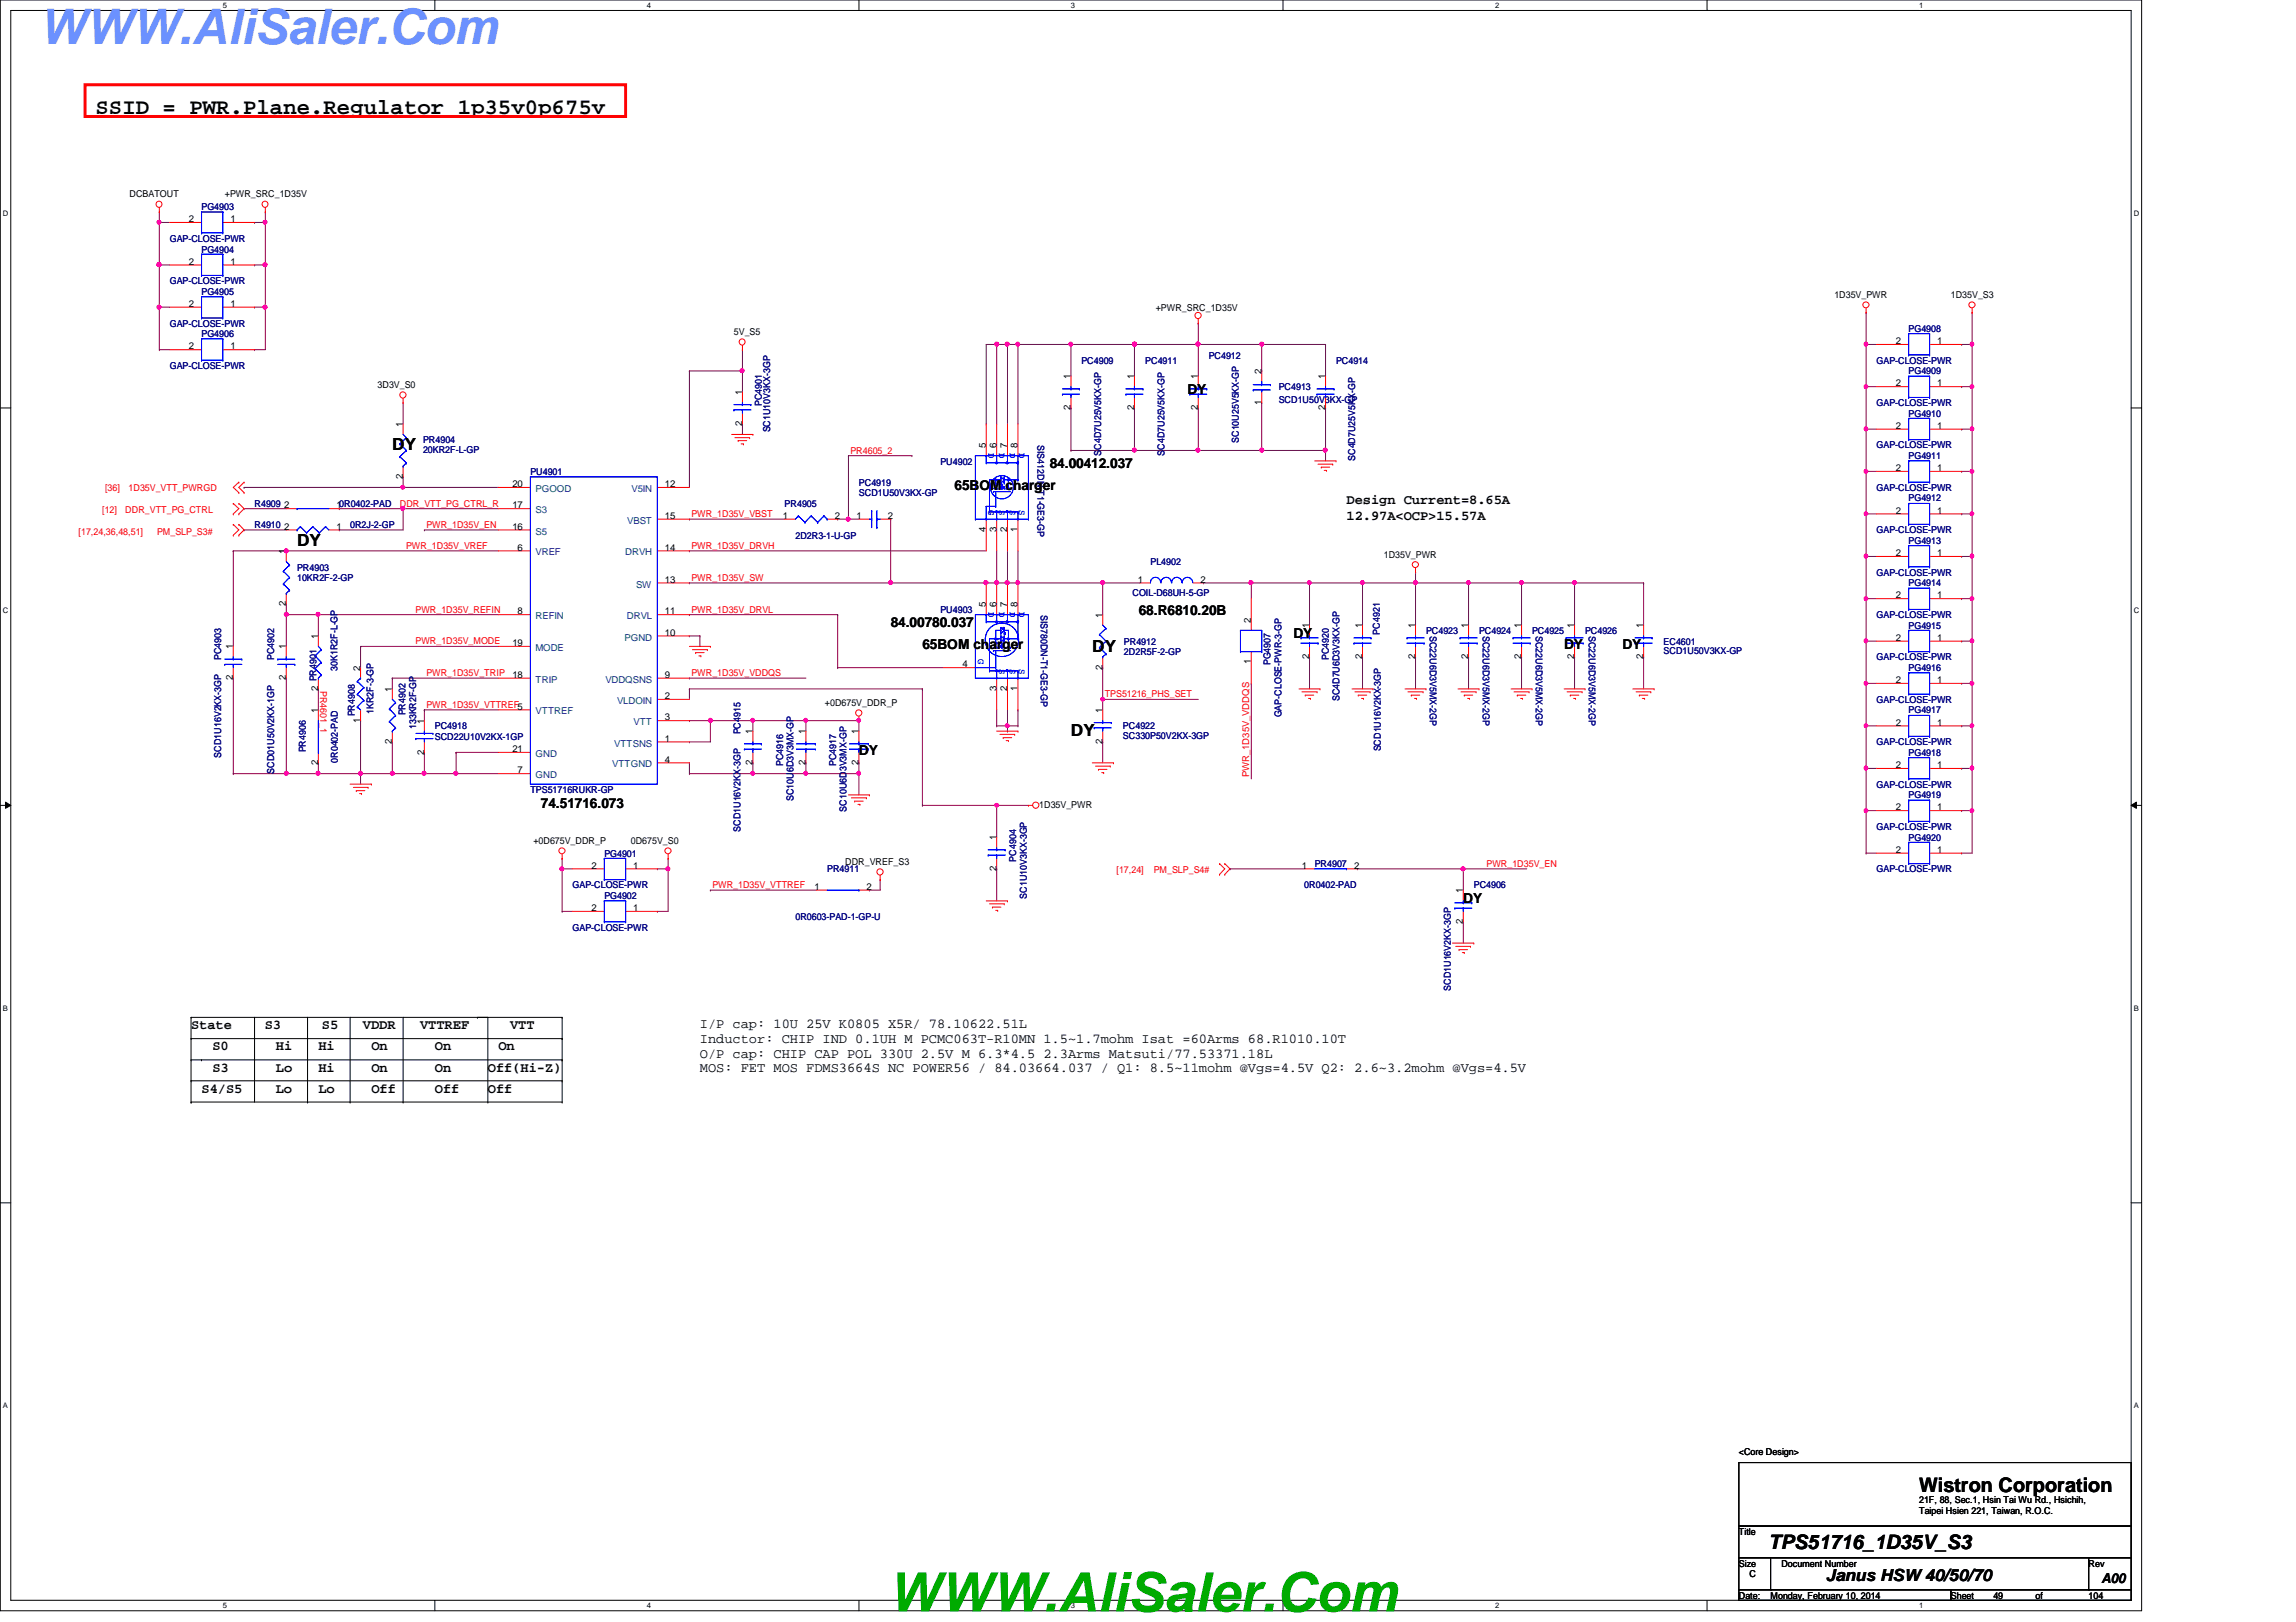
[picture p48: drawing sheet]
<svg xmlns="http://www.w3.org/2000/svg" width="297mm" height="210mm" viewBox="0 0 297 210" stroke-linecap="round" stroke-linejoin="round" font-family="sans-serif">
<defs><g id="words">
<text font-size="7.1" fill="#00ab00" x="114.9" y="208.6">WWW.AliSaler.Com</text>
<text font-size="6.3" fill="#6b91ff" x="5.1" y="5.6">WWW.AliSaler.Com</text>
<text font-size="2.9" x="12.4" y="14.7">SSID = PWR.Plane.Regulator_1p35v0p675v</text>
<g font-size="2.6">
<text x="248.3" y="193">Wistron Corporation</text>
<text x="228.8" y="200.5">TPS51716_1D35V_S3</text>
</g>
<g font-size="2.2">
<text x="50.8" y="58.3">DY</text>
<text x="38.4" y="70.6">DY</text>
<text x="141.3" y="84.3">DY</text>
<text x="138.6" y="95.3">DY</text>
<text x="236.2" y="204.6">Janus HSW 40/50/70</text>
</g>
<g font-size="1.8">
<text x="153.6" y="51">DY</text>
<text x="123.5" y="63.4">65BOM charger</text>
<text x="135.8" y="60.6">84.00412.037</text>
<text x="174.2" y="65.3">Design Current=8.65A</text>
<text x="174.2" y="67.4">12.97A&lt;OCP&gt;15.57A</text>
<text x="115.2" y="81.2">84.00780.037</text>
<text x="119.3" y="83.9">65BOM charger</text>
<text x="147.3" y="79.5">68.R6810.20B</text>
<text x="167.3" y="82.5">DY</text>
<text x="202.4" y="83.9">DY</text>
<text x="209.9" y="83.9">DY</text>
<text x="111.1" y="97.7">DY</text>
<text x="70" y="104.5">74.51716.073</text>
<text x="189.3" y="116.8">DY</text>
<text x="24.7" y="133.2">State</text>
<text x="27.5" y="135.9">S0</text>
<text x="34.2" y="133.2">S3</text>
<text x="35.7" y="135.9">Hi</text>
<text x="41.2" y="135.9">Hi</text>
<text x="41.7" y="133.2">S5</text>
<text x="46.9" y="133.2">VDDR</text>
<text x="48" y="135.9">On</text>
<text x="54.4" y="133.2">VTTREF</text>
<text x="56.3" y="135.9">On</text>
<text x="64.5" y="135.9">On</text>
<text x="66" y="133.2">VTT</text>
<text x="90.5" y="133.1">I/P cap: 10U 25V K0805 X5R/ 78.10622.51L</text>
<text x="90.5" y="135">Inductor: CHIP IND 0.1UH M PCMC063T-R10MN 1.5~1.7mohm Isat =60Arms 68.R1010.10T</text>
<text x="90.5" y="136.9">O/P cap: CHIP CAP POL 330U 2.5V M 6.3*4.5 2.3Arms Matsuti/77.53371.18L</text>
<text x="26.1" y="141.4">S4/S5</text>
<text x="27.5" y="138.7">S3</text>
<text x="35.7" y="141.4">Lo</text>
<text x="35.7" y="138.7">Lo</text>
<text x="41.2" y="138.7">Hi</text>
<text x="41.2" y="141.4">Lo</text>
<text x="48" y="138.7">On</text>
<text x="48" y="141.4">Off</text>
<text x="56.3" y="138.7">On</text>
<text x="56.3" y="141.4">Off</text>
<text x="63.1" y="138.7">Off(Hi-Z)</text>
<text x="63.1" y="141.4">Off</text>
<text x="90.5" y="138.8">MOS: FET MOS FDMS3664S NC POWER56 / 84.03664.037 / Q1: 8.5~11mohm @Vgs=4.5V Q2: 2.6~3.2mohm @Vgs=4.5V</text>
<text x="271.9" y="204.9">A00</text>
</g>
<g font-size="1.2">
<text x="16.8" y="25.5">DCBATOUT</text>
<text x="24.4" y="28.7">2</text>
<text x="29.1" y="25.5">+PWR_SRC_1D35V</text>
<text x="29.8" y="28.7">1</text>
<text x="24.4" y="34.2">2</text>
<text x="29.8" y="34.2">1</text>
<text x="24.4" y="39.7">2</text>
<text x="29.8" y="39.7">1</text>
<text x="149.5" y="40.2">+PWR_SRC_1D35V</text>
<text x="237.3" y="38.6">1D35V_PWR</text>
<text x="252.4" y="38.6">1D35V_S3</text>
<text x="24.4" y="45.2">2</text>
<text x="29.8" y="45.2">1</text>
<text x="95" y="43.4">5V_S5</text>
<text x="245.3" y="44.5">2</text>
<text x="250.6" y="44.5">1</text>
<text x="48.8" y="50.2">3D3V_S0</text>
<text x="96" y="51.1" transform="rotate(-90 96 51.1)">1</text>
<text x="138.5" y="53.1" transform="rotate(-90 138.5 53.1)">2</text>
<text x="138.5" y="49.1" transform="rotate(-90 138.5 49.1)">1</text>
<text x="146.7" y="53.1" transform="rotate(-90 146.7 53.1)">2</text>
<text x="146.7" y="49.1" transform="rotate(-90 146.7 49.1)">1</text>
<text x="155" y="53.1" transform="rotate(-90 155 53.1)">2</text>
<text x="155" y="49.1" transform="rotate(-90 155 49.1)">1</text>
<text x="163.2" y="52.4" transform="rotate(-90 163.2 52.4)">1</text>
<text x="163.2" y="48.4" transform="rotate(-90 163.2 48.4)">2</text>
<text x="171.4" y="53.1" transform="rotate(-90 171.4 53.1)">2</text>
<text x="171.4" y="49.1" transform="rotate(-90 171.4 49.1)">1</text>
<text x="245.3" y="50">2</text>
<text x="250.6" y="50">1</text>
<text x="52.1" y="55.2" transform="rotate(-90 52.1 55.2)">1</text>
<text x="96" y="55.1" transform="rotate(-90 96 55.1)">2</text>
<text x="127.5" y="58" transform="rotate(-90 127.5 58)">5</text>
<text x="128.9" y="58" transform="rotate(-90 128.9 58)">6</text>
<text x="130.3" y="58" transform="rotate(-90 130.3 58)">7</text>
<text x="131.7" y="58" transform="rotate(-90 131.7 58)">8</text>
<text x="245.3" y="55.5">2</text>
<text x="250.6" y="55.5">1</text>
<text x="36.8" y="65.8">2</text>
<text x="43.5" y="65.8">10R0402-PAD</text>
<text x="52.1" y="62" transform="rotate(-90 52.1 62)">2</text>
<text x="66.3" y="63">20</text>
<text x="66.3" y="65.8">17</text>
<text x="86" y="63">12</text>
<text x="245.3" y="61">2</text>
<text x="250.6" y="61">1</text>
<text x="36.8" y="68.5">2</text>
<text x="37" y="71.7" transform="rotate(-90 37 71.7)">1</text>
<text x="43.5" y="68.5">1</text>
<text x="66.3" y="68.5">16</text>
<text x="67" y="71.2">6</text>
<text x="86" y="67.1">15</text>
<text x="86" y="71.2">14</text>
<text x="101.3" y="67.1">1</text>
<text x="108" y="67.1">2</text>
<text x="110.8" y="67.1">1</text>
<text x="114.8" y="67.1">2</text>
<text x="127.5" y="68.8" transform="rotate(-90 127.5 68.8)">4</text>
<text x="128.9" y="68.8" transform="rotate(-90 128.9 68.8)">3</text>
<text x="130.3" y="68.8" transform="rotate(-90 130.3 68.8)">2</text>
<text x="131.7" y="68.8" transform="rotate(-90 131.7 68.8)">1</text>
<text x="245.3" y="72">2</text>
<text x="245.3" y="66.5">2</text>
<text x="250.6" y="72">1</text>
<text x="250.6" y="66.5">1</text>
<text x="86" y="75.4">13</text>
<text x="147.2" y="75.4">1</text>
<text x="155.3" y="75.4">2</text>
<text x="179" y="72.2">1D35V_PWR</text>
<text x="245.3" y="77.4">2</text>
<text x="250.6" y="77.4">1</text>
<text x="37" y="78.4" transform="rotate(-90 37 78.4)">2</text>
<text x="41.1" y="82.7" transform="rotate(-90 41.1 82.7)">1</text>
<text x="66.3" y="83.6">19</text>
<text x="67" y="79.5">8</text>
<text x="86" y="79.5">11</text>
<text x="86" y="82.3">10</text>
<text x="127.5" y="78.6" transform="rotate(-90 127.5 78.6)">5</text>
<text x="128.9" y="78.6" transform="rotate(-90 128.9 78.6)">6</text>
<text x="130.3" y="78.6" transform="rotate(-90 130.3 78.6)">7</text>
<text x="131.7" y="78.6" transform="rotate(-90 131.7 78.6)">8</text>
<text x="142.6" y="79.9" transform="rotate(-90 142.6 79.9)">1</text>
<text x="161.8" y="80.6" transform="rotate(-90 161.8 80.6)">2</text>
<text x="169.4" y="81.3" transform="rotate(-90 169.4 81.3)">1</text>
<text x="176.2" y="81.3" transform="rotate(-90 176.2 81.3)">1</text>
<text x="183.1" y="81.3" transform="rotate(-90 183.1 81.3)">1</text>
<text x="189.9" y="81.3" transform="rotate(-90 189.9 81.3)">1</text>
<text x="196.8" y="81.3" transform="rotate(-90 196.8 81.3)">1</text>
<text x="203.7" y="81.3" transform="rotate(-90 203.7 81.3)">1</text>
<text x="212.6" y="81.3" transform="rotate(-90 212.6 81.3)">1</text>
<text x="245.3" y="82.9">2</text>
<text x="250.6" y="82.9">1</text>
<text x="30.1" y="88.1" transform="rotate(-90 30.1 88.1)">2</text>
<text x="30.1" y="84" transform="rotate(-90 30.1 84)">1</text>
<text x="37" y="88.1" transform="rotate(-90 37 88.1)">2</text>
<text x="37" y="84" transform="rotate(-90 37 84)">1</text>
<text x="41.1" y="89.4" transform="rotate(-90 41.1 89.4)">2 PR4901</text>
<text x="46.6" y="86.8" transform="rotate(-90 46.6 86.8)">2</text>
<text x="50.7" y="89.5" transform="rotate(-90 50.7 89.5)">1</text>
<text x="66.3" y="87.7">18</text>
<text x="86" y="87.7">9</text>
<text x="124.5" y="86.4">4</text>
<text x="128.9" y="89.4" transform="rotate(-90 128.9 89.4)">3</text>
<text x="130.3" y="89.4" transform="rotate(-90 130.3 89.4)">2</text>
<text x="131.7" y="89.4" transform="rotate(-90 131.7 89.4)">1</text>
<text x="142.6" y="86.7" transform="rotate(-90 142.6 86.7)">2</text>
<text x="161.8" y="86" transform="rotate(-90 161.8 86)">1</text>
<text x="169.4" y="85.3" transform="rotate(-90 169.4 85.3)">2</text>
<text x="176.2" y="85.3" transform="rotate(-90 176.2 85.3)">2</text>
<text x="183.1" y="85.3" transform="rotate(-90 183.1 85.3)">2</text>
<text x="189.9" y="85.3" transform="rotate(-90 189.9 85.3)">2</text>
<text x="196.8" y="85.3" transform="rotate(-90 196.8 85.3)">2</text>
<text x="203.7" y="85.3" transform="rotate(-90 203.7 85.3)">2</text>
<text x="212.6" y="85.3" transform="rotate(-90 212.6 85.3)">2</text>
<text x="245.3" y="88.4">2</text>
<text x="250.6" y="88.4">1</text>
<text x="41.1" y="92.3" transform="rotate(-90 41.1 92.3)">1</text>
<text x="46.6" y="93.5" transform="rotate(-90 46.6 93.5)">1</text>
<text x="54.9" y="93.6" transform="rotate(-90 54.9 93.6)">1</text>
<text x="86" y="96">1</text>
<text x="86" y="93.2">3</text>
<text x="86" y="90.5">2</text>
<text x="97.4" y="95" transform="rotate(-90 97.4 95)">1</text>
<text x="104.2" y="95" transform="rotate(-90 104.2 95)">1</text>
<text x="106.7" y="91.4">+0D675V_DDR_P</text>
<text x="111.1" y="95" transform="rotate(-90 111.1 95)">1</text>
<text x="142.6" y="92.3" transform="rotate(-90 142.6 92.3)">1</text>
<text x="245.3" y="93.9">2</text>
<text x="250.6" y="93.9">1</text>
<text x="41.1" y="99" transform="rotate(-90 41.1 99)">2</text>
<text x="50.7" y="96.3" transform="rotate(-90 50.7 96.3)">2</text>
<text x="54.9" y="97.7" transform="rotate(-90 54.9 97.7)">2</text>
<text x="66.3" y="97.3">21</text>
<text x="67" y="100.1">7</text>
<text x="86" y="98.7">4</text>
<text x="97.4" y="99" transform="rotate(-90 97.4 99)">2</text>
<text x="104.2" y="99" transform="rotate(-90 104.2 99)">2</text>
<text x="111.1" y="99" transform="rotate(-90 111.1 99)">2</text>
<text x="142.6" y="96.3" transform="rotate(-90 142.6 96.3)">2</text>
<text x="245.3" y="99.4">2</text>
<text x="250.6" y="99.4">1</text>
<text x="134.4" y="104.6">1D35V_PWR</text>
<text x="245.3" y="104.9">2</text>
<text x="250.6" y="104.9">1</text>
<text x="69" y="109.2">+0D675V_DDR_P</text>
<text x="76.5" y="112.4">2</text>
<text x="81.6" y="109.2">0D675V_S0</text>
<text x="81.9" y="112.4">1</text>
<text x="109.3" y="112">DDR_VREF_S3</text>
<text x="128.9" y="112.7" transform="rotate(-90 128.9 112.7)">2</text>
<text x="128.9" y="108.8" transform="rotate(-90 128.9 108.8)">1</text>
<text x="168.4" y="112.4">1</text>
<text x="175.2" y="112.4">2</text>
<text x="245.3" y="110.4">2</text>
<text x="250.6" y="110.4">1</text>
<text x="76.5" y="117.9">2</text>
<text x="81.9" y="117.9">1</text>
<text x="105.4" y="115.1">1</text>
<text x="112.1" y="115.1">2</text>
<text x="189.3" y="119.6" transform="rotate(-90 189.3 119.6)">2</text>
<text x="189.3" y="115.6" transform="rotate(-90 189.3 115.6)">1</text>
<text x="225" y="188.3">&lt;Core Design&gt;</text>
<text x="248.3" y="194.5">21F, 88, Sec.1, Hsin Tai Wu Rd., Hsichih,</text>
<text x="248.3" y="196">Taipei Hsien 221, Taiwan, R.O.C.</text>
<text x="225" y="198.6">Title</text>
<text x="225" y="202.7">Size</text>
<text x="230.5" y="202.7">Document Number</text>
<text x="270.2" y="202.7">Rev</text>
<text x="225" y="206.9">Date:</text>
<text x="226.4" y="204.1">C</text>
<text x="229.1" y="206.9">Monday, February 10, 2014</text>
<text x="252.4" y="206.9">Sheet</text>
<text x="257.9" y="206.9">49</text>
<text x="263.4" y="206.9">of</text>
<text x="270.2" y="206.9">104</text>
</g>
<g font-size="1.2" fill="#000080">
<text x="26.1" y="27.2">PG4903</text>
<text x="22" y="31.3">GAP-CLOSE-PWR</text>
<text x="26.1" y="32.7">PG4904</text>
<text x="22" y="36.8">GAP-CLOSE-PWR</text>
<text x="26.1" y="38.1">PG4905</text>
<text x="22" y="47.8">GAP-CLOSE-PWR</text>
<text x="22" y="42.3">GAP-CLOSE-PWR</text>
<text x="26.1" y="43.6">PG4906</text>
<text x="139.9" y="47.1">PC4909</text>
<text x="148.2" y="47.1">PC4911</text>
<text x="156.4" y="46.4">PC4912</text>
<text x="172.8" y="47.1">PC4914</text>
<text x="242.8" y="47.1">GAP-CLOSE-PWR</text>
<text x="246.9" y="43">PG4908</text>
<text x="98.5" y="52.5" transform="rotate(-90 98.5 52.5)">PC4901</text>
<text x="165.4" y="50.5">PC4913</text>
<text x="165.4" y="52.2">SCD1U50V3KX-GP</text>
<text x="242.8" y="52.6">GAP-CLOSE-PWR</text>
<text x="246.9" y="48.4">PG4909</text>
<text x="246.9" y="53.9">PG4910</text>
<text x="54.7" y="57.4">PR4904</text>
<text x="54.7" y="58.6">20KR2F-L-GP</text>
<text x="99.7" y="56" transform="rotate(-90 99.7 56)">SC1U10V3KX-3GP</text>
<text x="134.2" y="57.6" transform="rotate(90 134.2 57.6)">SIS412DN-T1-GE3-GP</text>
<text x="142.4" y="59" transform="rotate(-90 142.4 59)">SC4D7U25V5KX-GP</text>
<text x="150.7" y="59" transform="rotate(-90 150.7 59)">SC4D7U25V5KX-GP</text>
<text x="160.3" y="57.3" transform="rotate(-90 160.3 57.3)">SC10U25V5KX-GP</text>
<text x="175.3" y="59.6" transform="rotate(-90 175.3 59.6)">SC4D7U25V5KX-GP</text>
<text x="242.8" y="58">GAP-CLOSE-PWR</text>
<text x="246.9" y="59.4">PG4911</text>
<text x="32.9" y="65.6">R4909</text>
<text x="68.6" y="61.5">PU4901</text>
<text x="101.5" y="65.6">PR4905</text>
<text x="111.1" y="62.9">PC4919</text>
<text x="111.1" y="64.2">SCD1U50V3KX-GP</text>
<text x="121.7" y="60.1">PU4902</text>
<text x="242.8" y="63.5">GAP-CLOSE-PWR</text>
<text x="246.9" y="64.9">PG4912</text>
<text x="32.9" y="68.3">R4910</text>
<text x="45.3" y="68.3">0R2J-2-GP</text>
<text x="102.9" y="69.7">2D2R3-1-U-GP</text>
<text x="242.8" y="69">GAP-CLOSE-PWR</text>
<text x="246.9" y="70.4">PG4913</text>
<text x="38.4" y="73.8">PR4903</text>
<text x="38.4" y="75.2">10KR2F-2-GP</text>
<text x="146.5" y="77.1">COIL-D68UH-5-GP</text>
<text x="148.8" y="73.2">PL4902</text>
<text x="242.8" y="74.5">GAP-CLOSE-PWR</text>
<text x="246.9" y="75.9">PG4914</text>
<text x="121.7" y="79.3">PU4903</text>
<text x="134.7" y="79.5" transform="rotate(90 134.7 79.5)">SIS780DN-T1-GE3-GP</text>
<text x="145.4" y="83.4">PR4912</text>
<text x="178.5" y="82.1" transform="rotate(-90 178.5 82.1)">PC4921</text>
<text x="184.5" y="82">PC4923</text>
<text x="185" y="82.3" transform="rotate(90 185 82.3)">SC22U6D3V5MX-2GP</text>
<text x="191.3" y="82">PC4924</text>
<text x="191.9" y="82.3" transform="rotate(90 191.9 82.3)">SC22U6D3V5MX-2GP</text>
<text x="198.2" y="82">PC4925</text>
<text x="198.7" y="82.3" transform="rotate(90 198.7 82.3)">SC22U6D3V5MX-2GP</text>
<text x="205.1" y="82">PC4926</text>
<text x="205.6" y="82.3" transform="rotate(90 205.6 82.3)">SC22U6D3V5MX-2GP</text>
<text x="215.2" y="83.4">EC4601</text>
<text x="242.8" y="80">GAP-CLOSE-PWR</text>
<text x="246.9" y="81.4">PG4915</text>
<text x="28.6" y="85.4" transform="rotate(-90 28.6 85.4)">PC4903</text>
<text x="35.5" y="85.4" transform="rotate(-90 35.5 85.4)">PC4902</text>
<text x="43.7" y="86.8" transform="rotate(-90 43.7 86.8)">30K1R2F-L-GP</text>
<text x="145.4" y="84.8">2D2R5F-2-GP</text>
<text x="164.4" y="86.1" transform="rotate(-90 164.4 86.1)">PG4907</text>
<text x="171.9" y="85.4" transform="rotate(-90 171.9 85.4)">PC4920</text>
<text x="215.2" y="84.7">SCD1U50V3KX-GP</text>
<text x="242.8" y="85.5">GAP-CLOSE-PWR</text>
<text x="246.9" y="86.9">PG4916</text>
<text x="45.9" y="92.7" transform="rotate(-90 45.9 92.7)">PR4908</text>
<text x="48.3" y="92.4" transform="rotate(-90 48.3 92.4)">1KR2F-3-GP</text>
<text x="52.4" y="92.6" transform="rotate(-90 52.4 92.6)">PR4902</text>
<text x="53.8" y="94.4" transform="rotate(-90 53.8 94.4)">133KR2F-GP</text>
<text x="56.3" y="94.4">PC4918</text>
<text x="56.3" y="95.8">SCD22U10V2KX-1GP</text>
<text x="95.8" y="95" transform="rotate(-90 95.8 95)">PC4915</text>
<text x="145.3" y="94.4">PC4922</text>
<text x="145.3" y="95.6">SC330P50V2KX-3GP</text>
<text x="165.8" y="92.8" transform="rotate(-90 165.8 92.8)">GAP-CLOSE-PWR-3-GP</text>
<text x="173.3" y="90.8" transform="rotate(-90 173.3 90.8)">SC4D7U6D3V3KX-GP</text>
<text x="242.8" y="91">GAP-CLOSE-PWR</text>
<text x="246.9" y="92.3">PG4917</text>
<text x="28.6" y="98" transform="rotate(-90 28.6 98)">SCD1U16V2KX-3GP</text>
<text x="35.5" y="100.1" transform="rotate(-90 35.5 100.1)">SCD01U50V2KX-1GP</text>
<text x="39.6" y="97.4" transform="rotate(-90 39.6 97.4)">PR4906</text>
<text x="43.7" y="98.7" transform="rotate(-90 43.7 98.7)">0R0402-PAD</text>
<text x="101.3" y="99.1" transform="rotate(-90 101.3 99.1)">PC4916</text>
<text x="108.2" y="99.1" transform="rotate(-90 108.2 99.1)">PC4917</text>
<text x="178.6" y="97.2" transform="rotate(-90 178.6 97.2)">SCD1U16V2KX-3GP</text>
<text x="242.8" y="96.4">GAP-CLOSE-PWR</text>
<text x="242.8" y="101.9">GAP-CLOSE-PWR</text>
<text x="246.9" y="97.8">PG4918</text>
<text x="68.6" y="102.6">TPS51716RUKR-GP</text>
<text x="95.8" y="107.7" transform="rotate(-90 95.8 107.7)">SCD1U16V2KX-3GP</text>
<text x="102.7" y="103.7" transform="rotate(-90 102.7 103.7)">SC10U6D3V3MX-GP</text>
<text x="109.5" y="105" transform="rotate(-90 109.5 105)">SC10U6D3V3MX-GP</text>
<text x="242.8" y="107.4">GAP-CLOSE-PWR</text>
<text x="246.9" y="103.3">PG4919</text>
<text x="78.2" y="110.9">PG4901</text>
<text x="107" y="112.9">PR4911</text>
<text x="131.5" y="111.5" transform="rotate(-90 131.5 111.5)">PC4904</text>
<text x="170.1" y="112.2">PR4907</text>
<text x="242.8" y="112.9">GAP-CLOSE-PWR</text>
<text x="246.9" y="108.8">PG4920</text>
<text x="74.1" y="115">GAP-CLOSE-PWR</text>
<text x="78.2" y="116.3">PG4902</text>
<text x="102.9" y="119.1">0R0603-PAD-1-GP-U</text>
<text x="132.8" y="116.3" transform="rotate(-90 132.8 116.3)">SC1U10V3KX-3GP</text>
<text x="168.7" y="115">0R0402-PAD</text>
<text x="190.7" y="115">PC4906</text>
<text x="74.1" y="120.4">GAP-CLOSE-PWR</text>
<text x="187.7" y="128.2" transform="rotate(-90 187.7 128.2)">SCD1U16V2KX-3GP</text>
</g>
<g font-size="1.2" fill="#f00">
<text x="110" y="58.7">PR4605_2</text>
<text x="13.6" y="63.5">[36]</text>
<text x="16.6" y="63.5">1D35V_VTT_PWRGD</text>
<text x="51.7" y="65.6">DDR_VTT_PG_CTRL_R</text>
<text x="10.2" y="69.2">[17,24,36,48,51]</text>
<text x="13.2" y="66.4">[12]</text>
<text x="16.2" y="66.4">DDR_VTT_PG_CTRL</text>
<text x="20.3" y="69.2">PM_SLP_S3#</text>
<text x="52.5" y="71">PWR_1D35V_VREF</text>
<text x="55.2" y="68.3">PWR_1D35V_EN</text>
<text x="89.4" y="66.9">PWR_1D35V_VBST</text>
<text x="89.4" y="71">PWR_1D35V_DRVH</text>
<text x="89.4" y="75.2">PWR_1D35V_SW</text>
<text x="53.8" y="83.4">PWR_1D35V_MODE</text>
<text x="53.8" y="79.3">PWR_1D35V_REFIN</text>
<text x="89.4" y="79.3">PWR_1D35V_DRVL</text>
<text x="41.4" y="89.4" transform="rotate(90 41.4 89.4)">PR4601_1</text>
<text x="55.2" y="87.5">PWR_1D35V_TRIP</text>
<text x="89.4" y="87.5">PWR_1D35V_VDDQS</text>
<text x="55.2" y="91.6">PWR_1D35V_VTTREF5</text>
<text x="142.9" y="90.3">TPS51216_PHS_SET</text>
<text x="161.6" y="100.5" transform="rotate(-90 161.6 100.5)">PWR_1D35V_VDDQS</text>
<text x="144.4" y="113">[17,24]</text>
<text x="149.3" y="113">PM_SLP_S4#</text>
<text x="192.3" y="112.2">PWR_1D35V_EN</text>
<text x="92.2" y="114.9">PWR_1D35V_VTTREF</text>
</g>
<g font-size="1.2" fill="#00f">
<text x="127.9" y="58.7" transform="rotate(90 127.9 58.7)">D</text>
<text x="129.3" y="58.7" transform="rotate(90 129.3 58.7)">D</text>
<text x="130.6" y="58.7" transform="rotate(90 130.6 58.7)">D</text>
<text x="131.9" y="58.7" transform="rotate(90 131.9 58.7)">D</text>
<text x="127.9" y="66" transform="rotate(90 127.9 66)">G</text>
<text x="129.3" y="66" transform="rotate(90 129.3 66)">S</text>
<text x="130.6" y="66" transform="rotate(90 130.6 66)">S</text>
<text x="131.9" y="66" transform="rotate(90 131.9 66)">S</text>
<text x="127.9" y="79.2" transform="rotate(90 127.9 79.2)">D</text>
<text x="129.3" y="79.2" transform="rotate(90 129.3 79.2)">D</text>
<text x="130.6" y="79.2" transform="rotate(90 130.6 79.2)">D</text>
<text x="131.9" y="79.2" transform="rotate(90 131.9 79.2)">D</text>
<text x="126.5" y="85.3" transform="rotate(90 126.5 85.3)">G</text>
<text x="129.3" y="86.5" transform="rotate(90 129.3 86.5)">S</text>
<text x="130.6" y="86.5" transform="rotate(90 130.6 86.5)">S</text>
<text x="131.9" y="86.5" transform="rotate(90 131.9 86.5)">S</text>
</g>
<g font-size="1.2" fill="#004080">
<text x="69.3" y="63.7">PGOOD</text>
<text x="81.7" y="63.7">V5IN</text>
<text x="69.3" y="71.9">VREF</text>
<text x="69.3" y="69.2">S5</text>
<text x="69.3" y="66.4">S3</text>
<text x="80.9" y="71.9">DRVH</text>
<text x="81.1" y="67.8">VBST</text>
<text x="82.3" y="76">SW</text>
<text x="69.3" y="80.1">REFIN</text>
<text x="80.8" y="82.9">PGND</text>
<text x="81.1" y="80.1">DRVL</text>
<text x="69.3" y="84.2">MODE</text>
<text x="69.3" y="88.3">TRIP</text>
<text x="78.3" y="88.3">VDDQSNS</text>
<text x="69.3" y="92.5">VTTREF</text>
<text x="79.8" y="91.1">VLDOIN</text>
<text x="82" y="93.9">VTT</text>
<text x="69.3" y="100.7">GND</text>
<text x="69.3" y="98">GND</text>
<text x="79.2" y="99.3">VTTGND</text>
<text x="79.5" y="96.6">VTTSNS</text>
</g>
<g font-size="1">
<text x="28.8" y="1">5</text>
<text x="83.7" y="1">4</text>
<text x="138.6" y="1">3</text>
<text x="193.4" y="1">2</text>
<text x="248.3" y="1">1</text>
<text x=".4" y="27.9">D</text>
<text x="276.1" y="27.9">D</text>
<text x=".4" y="79.4">C</text>
<text x="276.1" y="79.4">C</text>
<text x=".4" y="130.8">B</text>
<text x="276.1" y="130.8">B</text>
<text x=".4" y="182.2">A</text>
<text x="276.1" y="182.2">A</text>
<text x="28.8" y="208.1">5</text>
<text x="83.7" y="208.1">4</text>
<text x="138.6" y="208.1">3</text>
<text x="193.4" y="208.1">2</text>
<text x="248.3" y="208.1">1</text>
</g>
</g></defs>
<path d="M0 0h277.1v208.4h-277.1zM1.4 1.4h274.3v205.7h-274.3z" fill="none" stroke="#000" stroke-width=".13"/>
<g fill="#fff">
<path d="M28.8 .1h.6v1.1h-.6z"/>
<path d="M28.8 207.2h.6v1.1h-.6z"/>
</g>
<path d="M56.3 0v1.4M56.3 207.1v1.3" fill="none" stroke="#000" stroke-width=".13"/>
<g fill="#fff">
<path d="M83.7 .1h.5v1.1h-.5z"/>
<path d="M83.7 207.2h.5v1.1h-.5z"/>
</g>
<path d="M111.1 0v1.4M111.1 207.1v1.3" fill="none" stroke="#000" stroke-width=".13"/>
<g fill="#fff">
<path d="M138.6 .1h.5v1.1h-.5z"/>
<path d="M138.6 207.2h.5v1.1h-.5z"/>
</g>
<path d="M166 0v1.4M166 207.1v1.3" fill="none" stroke="#000" stroke-width=".13"/>
<g fill="#fff">
<path d="M193.4 .1h.6v1.1h-.6z"/>
<path d="M193.4 207.2h.6v1.1h-.6z"/>
</g>
<path d="M220.8 0v1.4M220.8 207.1v1.3" fill="none" stroke="#000" stroke-width=".13"/>
<g fill="#fff">
<path d="M248.3 .1h.5v1.1h-.5z"/>
<path d="M248.3 207.2h.5v1.1h-.5z"/>
<path d="M.4 27.1h.7v1.1h-.7z"/>
<path d="M276.1 27.1h.7v1.1h-.7z"/>
<path d="M.4 78.5h.7v1.1h-.7z"/>
<path d="M276.1 78.5h.7v1.1h-.7z"/>
</g>
<path d="M0 52.8h1.4M275.7 52.8h1.4" fill="none" stroke="#000" stroke-width=".13"/>
<g fill="#fff">
<path d="M.4 129.9h.6v1.1h-.6z"/>
<path d="M276.1 129.9h.6v1.1h-.6z"/>
</g>
<path d="M0 104.2h1.4M.7 103.8l.7 .4-.7 .4zM275.7 104.2h1.4M275.7 104.2l.7-.4v.8z" fill="none" stroke="#000" stroke-width=".13"/>
<path d="M.7 103.8l.7 .4-.7 .4zM275.7 104.2l.7-.4v.8z" fill="#000"/>
<g fill="#fff">
<path d="M.4 181.4h.6v1.1h-.6z"/>
<path d="M276.1 181.4h.6v1.1h-.6z"/>
</g>
<path d="M0 155.7h1.4M275.7 155.7h1.4" fill="none" stroke="#000" stroke-width=".13"/>
<path d="M183.1 75.4h.1M183.1 75.4v5.5M183.1 75.4h6.9M190 75.4h.1M190 75.4v5.5" fill="none" stroke="#800040" stroke-width=".13"/>
<path d="M182.9 75.2l.2-.1 .2 .2v.3h-.2h-.2z" fill-rule="evenodd" fill="#f0f"/>
<path d="M182.9 75.2l.2-.1 .2 .2v.3h-.2h-.2z" fill="none" stroke="#f0f" stroke-width=".13"/>
<path d="M190 75.4h.1M190 75.4h6.8M196.8 75.4h.1M196.8 75.4v5.5" fill="none" stroke="#800040" stroke-width=".13"/>
<path d="M189.8 75.2l.1-.1 .3 .2-.1 .3h-.2h-.1z" fill-rule="evenodd" fill="#f0f"/>
<path d="M189.8 75.2l.1-.1 .3 .2-.1 .3h-.2h-.1z" fill="none" stroke="#f0f" stroke-width=".13"/>
<path d="M196.8 75.4h6.9M196.8 75.4h.1M203.7 75.4h.1M203.7 75.4v5.5" fill="none" stroke="#800040" stroke-width=".13"/>
<path d="M196.7 75.2l.1-.1 .2 .2v.3h-.2h-.1z" fill-rule="evenodd" fill="#f0f"/>
<path d="M196.7 75.2l.1-.1 .2 .2v.3h-.2h-.1z" fill="none" stroke="#f0f" stroke-width=".13"/>
<path d="M128.9 75.4h.1M128.9 75.4h1.4M130.3 75.4h.1M130.3 71.3v4.1M203.7 85h.1M203.7 85v4.2" fill="none" stroke="#800040" stroke-width=".13"/>
<circle cx="128.9" cy="75.4" r=".26" fill="#f0f"/>
<circle cx="128.9" cy="75.4" r=".26" fill="none" stroke="#f0f" stroke-width=".13"/>
<path d="M241.4 77.5h1.4M241.4 77.5h.1M241.4 72h.1M241.4 72v5.5" fill="none" stroke="#800040" stroke-width=".13"/>
<path d="M241.2 71.8l.2-.1 .2 .1v.3l-.2 .1-.2-.1z" fill-rule="evenodd" fill="#f0f"/>
<path d="M241.2 71.8l.2-.1 .2 .1v.3l-.2 .1-.2-.1z" fill="none" stroke="#f0f" stroke-width=".13"/>
<path d="M109.8 59h.1M109.8 59v8.2h-1.4M108.4 67.2h.1M131.7 75.4h.1M131.7 71.3v4.1M241.4 99.4h1.4M241.4 99.4h.1M241.4 93.9h.1M241.4 93.9v5.5" fill="none" stroke="#800040" stroke-width=".13"/>
<path d="M241.2 93.7h.4v.2v.2h-.2h-.2z" fill-rule="evenodd" fill="#f0f"/>
<path d="M241.2 93.7h.4v.2v.2h-.2h-.2z" fill="none" stroke="#f0f" stroke-width=".13"/>
<path d="M255.1 93.9h.1M255.1 93.9v5.5" fill="none" stroke="#800040" stroke-width=".13"/>
<path d="M254.9 93.7h.4l.1 .2-.1 .2h-.2h-.2z" fill-rule="evenodd" fill="#f0f"/>
<path d="M254.9 93.7h.4l.1 .2-.1 .2h-.2h-.2z" fill="none" stroke="#f0f" stroke-width=".13"/>
<path d="M131.7 75.4h11M131.7 75.4h.1M253.8 99.4h.1M253.8 99.4h1.3" fill="none" stroke="#800040" stroke-width=".13"/>
<circle cx="142.7" cy="75.4" r=".26" fill="#f0f"/>
<circle cx="142.7" cy="75.4" r=".26" fill="none" stroke="#f0f" stroke-width=".13"/>
<path d="M131.5 75.2l.2-.1 .2 .2-.1 .3h-.1h-.2z" fill-rule="evenodd" fill="#f0f"/>
<path d="M131.5 75.2l.2-.1 .2 .2-.1 .3h-.1h-.2z" fill="none" stroke="#f0f" stroke-width=".13"/>
<path d="M52.2 65.8h12.3M52.2 65.8h.1" fill="none" stroke="#800040" stroke-width=".13"/>
<circle cx="52.1" cy="65.8" r=".26" fill="#f0f"/>
<circle cx="52.1" cy="65.8" r=".26" fill="none" stroke="#f0f" stroke-width=".13"/>
<path d="M43.9 68.6h.1M52.2 65.8h.1M52.2 65.8v2.8h-8.3M196.8 85h.1M196.8 85v4.2M241.4 99.4h.1M241.4 99.4v5.5M241.4 104.9h1.4M241.4 104.9h.1" fill="none" stroke="#800040" stroke-width=".13"/>
<path d="M241.2 99.2l.2-.1 .2 .2v.3l-.2 .1-.2-.1z" fill-rule="evenodd" fill="#f0f"/>
<path d="M241.2 99.2l.2-.1 .2 .2v.3l-.2 .1-.2-.1z" fill="none" stroke="#f0f" stroke-width=".13"/>
<path d="M255.1 99.4h.1M255.1 99.4v5.5" fill="none" stroke="#800040" stroke-width=".13"/>
<path d="M254.9 99.2l.2-.1 .2 .2v.3l-.2 .1-.2-.1z" fill-rule="evenodd" fill="#f0f"/>
<path d="M254.9 99.2l.2-.1 .2 .2v.3l-.2 .1-.2-.1z" fill="none" stroke="#f0f" stroke-width=".13"/>
<g fill="none" stroke="#800040" stroke-width=".13">
<path d="M37 78.1h.1M37 78.1v1.4M41.2 89.2h.1M41.2 89.2v2.7M59 97.4h5.5M59 97.4h.1M91.9 93.3h.1M91.9 93.3h5.5M30.2 100.1h.1M30.2 100.1h11M37 100.1h.1M253.8 104.9h.1"/>
<path d="M253.8 104.9h1.3"/>
</g>
<circle cx="91.9" cy="93.2" r=".26" fill="#f0f"/>
<circle cx="91.9" cy="93.2" r=".26" fill="none" stroke="#f0f" stroke-width=".13"/>
<path d="M97.4 93.3h.1M97.4 93.3v1.3M97.4 93.3h6.9M111.1 93.3h.1M111.1 93.3v1.3" fill="none" stroke="#800040" stroke-width=".13"/>
<path d="M97.2 93h.2l.2 .1-.1 .3-.1 .1-.2-.1z" fill-rule="evenodd" fill="#f0f"/>
<path d="M97.2 93h.2l.2 .1-.1 .3-.1 .1-.2-.1z" fill="none" stroke="#f0f" stroke-width=".13"/>
<path d="M89.2 48h.1M89.2 48h6.9M96.1 54.9h.1M96.1 54.9v1.3" fill="none" stroke="#800040" stroke-width=".13"/>
<circle cx="96" cy="48" r=".26" fill="#f0f"/>
<circle cx="96" cy="48" r=".26" fill="none" stroke="#f0f" stroke-width=".13"/>
<path d="M96.1 45.3h.1M96.1 48h.1M96.1 45.3v5.4M30.2 71.3h.1M30.2 71.3h6.8M50.8 87.8h13.7M50.8 87.8h.1M50.8 87.8v1.4M89.2 93.3h2.7M89.2 93.3h.1M119.3 89.2h.1M119.3 89.2v15" fill="none" stroke="#800040" stroke-width=".13"/>
<circle cx="37" cy="71.3" r=".26" fill="#f0f"/>
<circle cx="37" cy="71.3" r=".26" fill="none" stroke="#f0f" stroke-width=".13"/>
<path d="M30.2 71.3h.1M30.2 71.3v12.4M203.7 75.4h.1M203.7 75.4h8.9M212.6 75.4h.1M212.6 75.4v5.5" fill="none" stroke="#800040" stroke-width=".13"/>
<path d="M203.5 75.2l.2-.1 .2 .2-.1 .3h-.1h-.2z" fill-rule="evenodd" fill="#f0f"/>
<path d="M203.5 75.2l.2-.1 .2 .2-.1 .3h-.1h-.2z" fill="none" stroke="#f0f" stroke-width=".13"/>
<path d="M46.6 83.7h.1M46.6 83.7h17.9M50.8 96h.1M50.8 96v4.1M59 97.4h.1M59 97.4v2.7" fill="none" stroke="#800040" stroke-width=".13"/>
<circle cx="50.8" cy="100.1" r=".26" fill="#f0f"/>
<circle cx="50.8" cy="100.1" r=".26" fill="none" stroke="#f0f" stroke-width=".13"/>
<path d="M46.6 100.1h.1M46.6 100.1h4.2" fill="none" stroke="#800040" stroke-width=".13"/>
<circle cx="46.6" cy="100.1" r=".26" fill="#f0f"/>
<circle cx="46.6" cy="100.1" r=".26" fill="none" stroke="#f0f" stroke-width=".13"/>
<path d="M37 79.5h.1M37 79.5h4.2M50.8 100.1h4.1M50.8 100.1h.1" fill="none" stroke="#800040" stroke-width=".13"/>
<circle cx="37" cy="79.5" r=".26" fill="#f0f"/>
<circle cx="37" cy="79.5" r=".26" fill="none" stroke="#f0f" stroke-width=".13"/>
<path d="M104.3 93.3h.1M104.3 93.3h6.8M54.9 100.1h4.1M54.9 100.1h.1" fill="none" stroke="#800040" stroke-width=".13"/>
<path d="M110.9 93h.2l.2 .1v.3l-.2 .1-.2-.1z" fill-rule="evenodd" fill="#f0f"/>
<path d="M110.9 93h.2l.2 .1v.3l-.2 .1-.2-.1z" fill="none" stroke="#f0f" stroke-width=".13"/>
<path d="M128.9 112.4h.1M128.9 104.2h.1M128.9 112.4v4.2M128.9 104.2h4.2" fill="none" stroke="#800040" stroke-width=".13"/>
<circle cx="128.9" cy="104.2" r=".25" fill="#f0f"/>
<circle cx="128.9" cy="104.2" r=".25" fill="none" stroke="#f0f" stroke-width=".13"/>
<path d="M97.4 100.1h.1M97.4 100.1h6.9M119.3 104.2h9.6M119.3 104.2h.1M128.9 104.2h.1M128.9 104.2v4.1" fill="none" stroke="#800040" stroke-width=".13"/>
<path d="M97.2 99.9l.2-.1 .2 .1-.1 .4h-.1h-.2z" fill-rule="evenodd" fill="#f0f"/>
<path d="M97.2 99.9l.2-.1 .2 .1-.1 .4h-.1h-.2z" fill="none" stroke="#f0f" stroke-width=".13"/>
<path d="M241.4 77.5h.1M241.4 77.5v5.5" fill="none" stroke="#800040" stroke-width=".13"/>
<path d="M241.2 77.3l.2-.1 .2 .1v.3l-.2 .1-.2-.1z" fill-rule="evenodd" fill="#f0f"/>
<path d="M241.2 77.3l.2-.1 .2 .1v.3l-.2 .1-.2-.1z" fill="none" stroke="#f0f" stroke-width=".13"/>
<path d="M241.4 61h.1M241.4 61v5.5" fill="none" stroke="#800040" stroke-width=".13"/>
<path d="M241.2 60.8l.2-.1 .2 .2v.3l-.2 .1-.2-.1z" fill-rule="evenodd" fill="#f0f"/>
<path d="M241.2 60.8l.2-.1 .2 .2v.3l-.2 .1-.2-.1z" fill="none" stroke="#f0f" stroke-width=".13"/>
<path d="M241.4 66.5h.1M241.4 66.5v5.5" fill="none" stroke="#800040" stroke-width=".13"/>
<path d="M241.2 66.3h.4v.2v.1l-.2 .1-.2-.1z" fill-rule="evenodd" fill="#f0f"/>
<path d="M241.2 66.3h.4v.2v.1l-.2 .1-.2-.1z" fill="none" stroke="#f0f" stroke-width=".13"/>
<path d="M241.4 40.4h.1M241.4 55.5h.1M241.4 40.4v4.2M241.4 55.5v5.5" fill="none" stroke="#800040" stroke-width=".13"/>
<path d="M241.2 55.3l.2-.1 .2 .2v.3l-.2 .1-.2-.1z" fill-rule="evenodd" fill="#f0f"/>
<path d="M241.2 55.3l.2-.1 .2 .2v.3l-.2 .1-.2-.1z" fill="none" stroke="#f0f" stroke-width=".13"/>
<path d="M241.4 50h.1M241.4 50v5.5M89.2 96h.1M91.9 93.3h.1M91.9 93.3v2.7h-2.7" fill="none" stroke="#800040" stroke-width=".13"/>
<path d="M241.2 49.8h.2l.2 .1v.3l-.2 .1-.2-.1z" fill-rule="evenodd" fill="#f0f"/>
<path d="M241.2 49.8h.2l.2 .1v.3l-.2 .1-.2-.1z" fill="none" stroke="#f0f" stroke-width=".13"/>
<path d="M241.4 72h1.4M241.4 61h1.4M241.4 72h.1M241.4 61h.1M97.4 98.7h.1M97.4 98.7v1.4M241.4 88.4h1.4M241.4 93.9h1.4M241.4 88.4h.1M241.4 93.9h.1M241.4 88.4v5.5" fill="none" stroke="#800040" stroke-width=".13"/>
<path d="M241.2 88.2h.2l.2 .1v.3l-.2 .1-.2-.1z" fill-rule="evenodd" fill="#f0f"/>
<path d="M241.2 88.2h.2l.2 .1v.3l-.2 .1-.2-.1z" fill="none" stroke="#f0f" stroke-width=".13"/>
<path d="M241.4 44.6h1.4M241.4 55.5h1.4M241.4 50h1.4M241.4 44.6h.1M241.4 55.5h.1M241.4 50h.1M255.1 66.5h.1M255.1 66.5v5.5" fill="none" stroke="#800040" stroke-width=".13"/>
<path d="M254.9 66.3h.4l.1 .2-.1 .1-.2 .1-.2-.1z" fill-rule="evenodd" fill="#f0f"/>
<path d="M254.9 66.3h.4l.1 .2-.1 .1-.2 .1-.2-.1z" fill="none" stroke="#f0f" stroke-width=".13"/>
<path d="M255.1 40.4h.1M255.1 40.4v4.2M255.1 72h.1M255.1 72v5.5" fill="none" stroke="#800040" stroke-width=".13"/>
<path d="M254.9 71.8l.2-.1 .2 .1v.3l-.2 .1-.2-.1z" fill-rule="evenodd" fill="#f0f"/>
<path d="M254.9 71.8l.2-.1 .2 .1v.3l-.2 .1-.2-.1z" fill="none" stroke="#f0f" stroke-width=".13"/>
<path d="M241.4 83h.1M241.4 83v5.4" fill="none" stroke="#800040" stroke-width=".13"/>
<path d="M241.2 82.7h.2l.2 .1v.3l-.2 .1-.2-.1z" fill-rule="evenodd" fill="#f0f"/>
<path d="M241.2 82.7h.2l.2 .1v.3l-.2 .1-.2-.1z" fill="none" stroke="#f0f" stroke-width=".13"/>
<path d="M241.4 44.6h.1M241.4 44.6v5.4" fill="none" stroke="#800040" stroke-width=".13"/>
<path d="M241.2 44.3h.2l.2 .1v.3l-.2 .1-.2-.1z" fill-rule="evenodd" fill="#f0f"/>
<path d="M241.2 44.3h.2l.2 .1v.3l-.2 .1-.2-.1z" fill="none" stroke="#f0f" stroke-width=".13"/>
<path d="M255.1 44.6h.1M255.1 44.6v5.4" fill="none" stroke="#800040" stroke-width=".13"/>
<path d="M254.9 44.3h.2l.2 .1v.3l-.2 .1-.2-.1z" fill-rule="evenodd" fill="#f0f"/>
<path d="M254.9 44.3h.2l.2 .1v.3l-.2 .1-.2-.1z" fill="none" stroke="#f0f" stroke-width=".13"/>
<path d="M255.1 88.4h.1M255.1 88.4v5.5" fill="none" stroke="#800040" stroke-width=".13"/>
<path d="M254.9 88.2h.2l.2 .1v.3l-.2 .1-.2-.1z" fill-rule="evenodd" fill="#f0f"/>
<path d="M254.9 88.2h.2l.2 .1v.3l-.2 .1-.2-.1z" fill="none" stroke="#f0f" stroke-width=".13"/>
<path d="M255.1 77.5h.1M255.1 77.5v5.5" fill="none" stroke="#800040" stroke-width=".13"/>
<path d="M254.9 77.3l.2-.1 .2 .1v.3l-.2 .1-.2-.1z" fill-rule="evenodd" fill="#f0f"/>
<path d="M254.9 77.3l.2-.1 .2 .1v.3l-.2 .1-.2-.1z" fill="none" stroke="#f0f" stroke-width=".13"/>
<path d="M255.1 50h.1M255.1 50v5.5" fill="none" stroke="#800040" stroke-width=".13"/>
<path d="M254.9 49.8h.2l.2 .1v.3l-.2 .1-.2-.1z" fill-rule="evenodd" fill="#f0f"/>
<path d="M254.9 49.8h.2l.2 .1v.3l-.2 .1-.2-.1z" fill="none" stroke="#f0f" stroke-width=".13"/>
<path d="M255.1 83h.1M255.1 83v5.4" fill="none" stroke="#800040" stroke-width=".13"/>
<path d="M254.9 82.7h.2l.2 .1v.3l-.2 .1-.2-.1z" fill-rule="evenodd" fill="#f0f"/>
<path d="M254.9 82.7h.2l.2 .1v.3l-.2 .1-.2-.1z" fill="none" stroke="#f0f" stroke-width=".13"/>
<g fill="none" stroke="#800040" stroke-width=".13">
<path d="M253.8 55.5h.1M253.8 50h.1M253.8 55.5h1.3M253.8 50h1.3M241.4 66.5h1.4M241.4 66.5h.1M253.8 66.5h.1M253.8 77.5h.1M253.8 61h.1M253.8 77.5h1.3M253.8 61h1.3M255.1 61h.1"/>
<path d="M255.1 61v5.5h-1.3M241.4 83h1.4M241.4 83h.1M253.8 88.4h.1M253.8 93.9h.1M253.8 88.4h1.3M253.8 93.9h1.3"/>
</g>
<path d="M254.9 60.8l.2-.1 .2 .2v.3l-.2 .1-.2-.1z" fill-rule="evenodd" fill="#f0f"/>
<path d="M254.9 60.8l.2-.1 .2 .2v.3l-.2 .1-.2-.1z" fill="none" stroke="#f0f" stroke-width=".13"/>
<path d="M255.1 55.5h.1M255.1 55.5v5.5" fill="none" stroke="#800040" stroke-width=".13"/>
<path d="M254.9 55.3l.2-.1 .2 .2v.3l-.2 .1-.2-.1z" fill-rule="evenodd" fill="#f0f"/>
<path d="M254.9 55.3l.2-.1 .2 .2v.3l-.2 .1-.2-.1z" fill="none" stroke="#f0f" stroke-width=".13"/>
<path d="M89.2 48h.1M89.2 48v15.1M104.3 100.1h.1M104.3 100.1h6.8" fill="none" stroke="#800040" stroke-width=".13"/>
<path d="M104.1 99.9l.1-.1 .2 .1v.4h-.2h-.1z" fill-rule="evenodd" fill="#f0f"/>
<path d="M104.1 99.9l.1-.1 .2 .1v.4h-.2h-.1z" fill="none" stroke="#f0f" stroke-width=".13"/>
<path d="M54.9 91.9h9.6M54.9 91.9h.1M104.3 93.3h.1M104.3 93.3v1.3M212.6 85h.1M212.6 85v4.2M89.2 100.1h8.2M89.2 100.1h.1" fill="none" stroke="#800040" stroke-width=".13"/>
<path d="M104.1 93h.1l.2 .1v.3l-.2 .1-.1-.1z" fill-rule="evenodd" fill="#f0f"/>
<path d="M104.1 93h.1l.2 .1v.3l-.2 .1-.1-.1z" fill="none" stroke="#f0f" stroke-width=".13"/>
<g fill="none" stroke="#800040" stroke-width=".13">
<path d="M20.6 27.4h.1M20.6 34.3h.1M20.6 27.4v1.4M20.6 34.3v5.5M138.6 58.3h8.2M138.6 52.8h.1M138.6 58.3h.1M138.6 52.8v5.5M163.2 44.6h8.3M163.2 44.6h.1M171.5 44.6h.1M171.5 44.6v4.1"/>
<path d="M253.8 44.6h.1M253.8 44.6h1.3M89.2 79.5h.1M89.2 79.5h19.2M155.7 75.4h6.2M155.7 75.4h.1M161.9 75.4h.1M161.9 75.4v2.1M253.8 72h.1M253.8 72h1.3M90.5 82.3h.1M90.5 82.3v1.4"/>
<path d="M253.8 83h.1M253.8 83h1.3M86.4 111.1h.1M86.4 111.1v1.3"/>
</g>
<circle cx="20.6" cy="34.2" r=".26" fill="#f0f"/>
<circle cx="20.6" cy="34.2" r=".26" fill="none" stroke="#f0f" stroke-width=".13"/>
<path d="M34.3 34.3h.1M34.3 34.3v5.5" fill="none" stroke="#800040" stroke-width=".13"/>
<circle cx="34.3" cy="34.2" r=".26" fill="#f0f"/>
<circle cx="34.3" cy="34.2" r=".26" fill="none" stroke="#f0f" stroke-width=".13"/>
<path d="M169.4 75.4h.1M169.4 75.4h6.9" fill="none" stroke="#800040" stroke-width=".13"/>
<path d="M169.2 75.2l.2-.1 .2 .2-.1 .3h-.1h-.2z" fill-rule="evenodd" fill="#f0f"/>
<path d="M169.2 75.2l.2-.1 .2 .2-.1 .3h-.1h-.2z" fill="none" stroke="#f0f" stroke-width=".13"/>
<path d="M138.6 44.6h.1M138.6 44.6v4.1M161.9 75.4h7.5M161.9 75.4h.1" fill="none" stroke="#800040" stroke-width=".13"/>
<circle cx="161.8" cy="75.4" r=".26" fill="#f0f"/>
<circle cx="161.8" cy="75.4" r=".26" fill="none" stroke="#f0f" stroke-width=".13"/>
<path d="M20.6 28.8h.1M20.6 28.8v5.5M163.2 52.1h.1M163.2 52.1v6.2M161.9 88.4h.1M161.9 88.4v12.4" fill="none" stroke="#800040" stroke-width=".13"/>
<circle cx="20.6" cy="34.2" r=".26" fill="#f0f"/>
<circle cx="20.6" cy="34.2" r=".26" fill="none" stroke="#f0f" stroke-width=".13"/>
<circle cx="20.6" cy="28.8" r=".25" fill="#f0f"/>
<circle cx="20.6" cy="28.8" r=".25" fill="none" stroke="#f0f" stroke-width=".13"/>
<path d="M155 44.6h8.2v3.4M155 44.6h.1M163.2 48h.1" fill="none" stroke="#800040" stroke-width=".13"/>
<circle cx="163.2" cy="44.5" r=".26" fill="#f0f"/>
<circle cx="163.2" cy="44.5" r=".26" fill="none" stroke="#f0f" stroke-width=".13"/>
<circle cx="155" cy="44.5" r=".26" fill="#f0f"/>
<circle cx="155" cy="44.5" r=".26" fill="none" stroke="#f0f" stroke-width=".13"/>
<path d="M20.6 28.8h.1M20.6 28.8h1.4M171.5 58.3h.1M171.5 58.3v1.3" fill="none" stroke="#800040" stroke-width=".13"/>
<circle cx="171.4" cy="58.3" r=".26" fill="#f0f"/>
<circle cx="171.4" cy="58.3" r=".26" fill="none" stroke="#f0f" stroke-width=".13"/>
<path d="M20.6 34.3h.1M20.6 34.3h1.4M41.2 98.7h.1M41.2 98.7v1.4M190 85h.1M190 85v4.2M41.2 100.1h5.4M41.2 100.1h.1M72.7 112.4h.1M72.7 112.4v5.5" fill="none" stroke="#800040" stroke-width=".13"/>
<circle cx="41.1" cy="100.1" r=".26" fill="#f0f"/>
<circle cx="41.1" cy="100.1" r=".26" fill="none" stroke="#f0f" stroke-width=".13"/>
<path d="M20.6 39.8h.1M20.6 39.8v5.5M20.6 39.8h1.4M32.9 39.8h1.4M32.9 39.8h.1M20.6 45.3h.1M20.6 45.3h1.4M32.9 45.3h1.4M32.9 45.3h.1M169.4 75.4h.1M169.4 75.4v5.5" fill="none" stroke="#800040" stroke-width=".13"/>
<circle cx="20.6" cy="39.8" r=".26" fill="#f0f"/>
<circle cx="20.6" cy="39.8" r=".26" fill="none" stroke="#f0f" stroke-width=".13"/>
<path d="M72.7 117.9h1.4M72.7 112.4h1.4M72.7 117.9h.1M72.7 112.4h.1" fill="none" stroke="#800040" stroke-width=".13"/>
<circle cx="72.7" cy="112.4" r=".26" fill="#f0f"/>
<circle cx="72.7" cy="112.4" r=".26" fill="none" stroke="#f0f" stroke-width=".13"/>
<path d="M85 112.4h1.4M85 117.9h.1M85 112.4h.1M86.4 112.4h.1M86.4 112.4v5.5h-1.4" fill="none" stroke="#800040" stroke-width=".13"/>
<circle cx="86.4" cy="112.4" r=".26" fill="#f0f"/>
<circle cx="86.4" cy="112.4" r=".26" fill="none" stroke="#f0f" stroke-width=".13"/>
<path d="M32.9 34.3h1.4M32.9 34.3h.1M146.8 44.6h.1M146.8 52.8h.1M146.8 58.3h.1M146.8 44.6v4.1M146.8 52.8v5.5M155 44.6h.1M155 41.8h.1M155 52.8h.1M155 41.8v6.9M155 52.8v5.5h-8.2" fill="none" stroke="#800040" stroke-width=".13"/>
<circle cx="146.8" cy="58.3" r=".26" fill="#f0f"/>
<circle cx="146.8" cy="58.3" r=".26" fill="none" stroke="#f0f" stroke-width=".13"/>
<path d="M34.3 39.8h.1M34.3 39.8v5.5M176.3 75.4h.1M176.3 75.4v5.5" fill="none" stroke="#800040" stroke-width=".13"/>
<circle cx="34.3" cy="39.8" r=".26" fill="#f0f"/>
<circle cx="34.3" cy="39.8" r=".26" fill="none" stroke="#f0f" stroke-width=".13"/>
<path d="M34.3 28.8h.1M34.3 28.8v5.5" fill="none" stroke="#800040" stroke-width=".13"/>
<circle cx="34.3" cy="28.8" r=".25" fill="#f0f"/>
<circle cx="34.3" cy="28.8" r=".25" fill="none" stroke="#f0f" stroke-width=".13"/>
<path d="M32.9 28.8h.1M34.3 27.4h.1M34.3 27.4v1.4h-1.4M169.4 85h.1M169.4 85v4.2M72.7 111.1h.1M72.7 111.1v1.3M111.1 100.1h.1M111.1 100.1v2.8" fill="none" stroke="#800040" stroke-width=".13"/>
<path d="M110.9 99.9l.2-.1 .2 .1v.4h-.2h-.2z" fill-rule="evenodd" fill="#f0f"/>
<path d="M110.9 99.9l.2-.1 .2 .1v.4h-.2h-.2z" fill="none" stroke="#f0f" stroke-width=".13"/>
<path d="M163.2 58.3h8.3M163.2 58.3h.1M104.3 98.7h.1M104.3 98.7v1.4" fill="none" stroke="#800040" stroke-width=".13"/>
<circle cx="163.2" cy="58.3" r=".26" fill="#f0f"/>
<circle cx="163.2" cy="58.3" r=".26" fill="none" stroke="#f0f" stroke-width=".13"/>
<path d="M155 58.3h8.2M155 58.3h.1M183.1 74h.1M183.1 74v1.4" fill="none" stroke="#800040" stroke-width=".13"/>
<circle cx="155" cy="58.3" r=".26" fill="#f0f"/>
<circle cx="155" cy="58.3" r=".26" fill="none" stroke="#f0f" stroke-width=".13"/>
<path d="M171.5 52.8h.1M171.5 52.8v5.5M37 71.3h.1M37 71.3h27.5M142.7 75.4h4.8M142.7 75.4h.1M30.2 87.8h.1M30.2 87.8v12.3M54.9 97.4h.1M54.9 97.4v2.7M176.3 85h.1M176.3 85v4.2" fill="none" stroke="#800040" stroke-width=".13"/>
<circle cx="54.9" cy="100.1" r=".26" fill="#f0f"/>
<circle cx="54.9" cy="100.1" r=".26" fill="none" stroke="#f0f" stroke-width=".13"/>
<g fill="none" stroke="#800040" stroke-width=".13">
<path d="M146.8 44.6h8.2M146.8 44.6h.1M37 79.5h.1M37 79.5v4.2M41.2 79.5h23.3M41.2 79.5h.1M89.2 71.3h38.4M89.2 67.2h.1M89.2 71.3h.1M89.2 67.2h12.3M142.7 75.4h.1M142.7 75.4v4.1"/>
<path d="M46.6 83.7h.1M46.6 93.3h.1M46.6 83.7v2.7M46.6 93.3v6.8M89.2 82.3h1.3M89.2 82.3h.1M89.2 89.2h.1M89.2 89.2v1.3M111.1 98.7h.1M111.1 98.7v1.4"/>
</g>
<circle cx="155" cy="44.5" r=".26" fill="#f0f"/>
<circle cx="155" cy="44.5" r=".26" fill="none" stroke="#f0f" stroke-width=".13"/>
<circle cx="146.8" cy="44.5" r=".26" fill="#f0f"/>
<circle cx="146.8" cy="44.5" r=".26" fill="none" stroke="#f0f" stroke-width=".13"/>
<path d="M31.6 63.1h20.6M31.6 63.1h.1M109.8 67.2h1.3M109.8 67.2h.1" fill="none" stroke="#800040" stroke-width=".13"/>
<circle cx="109.7" cy="67.2" r=".26" fill="#f0f"/>
<circle cx="109.7" cy="67.2" r=".26" fill="none" stroke="#f0f" stroke-width=".13"/>
<path d="M176.3 75.4h.1M176.3 75.4h6.8" fill="none" stroke="#800040" stroke-width=".13"/>
<path d="M182.9 75.2l.2-.1 .2 .2v.3h-.2h-.2z" fill-rule="evenodd" fill="#f0f"/>
<path d="M182.9 75.2l.2-.1 .2 .2v.3h-.2h-.2z" fill="none" stroke="#f0f" stroke-width=".13"/>
<path d="M176.1 75.2l.1-.1 .2 .2v.3h-.2h-.1z" fill-rule="evenodd" fill="#f0f"/>
<path d="M176.1 75.2l.1-.1 .2 .2v.3h-.2h-.1z" fill="none" stroke="#f0f" stroke-width=".13"/>
<path d="M52.2 63.1h12.3M52.2 63.1h.1M54.9 91.9h.1M54.9 91.9v1.4M89.2 98.7h.1M89.2 98.7v1.4M46.6 100.1h.1M46.6 100.1v1.4" fill="none" stroke="#800040" stroke-width=".13"/>
<circle cx="52.1" cy="63" r=".25" fill="#f0f"/>
<circle cx="52.1" cy="63" r=".25" fill="none" stroke="#f0f" stroke-width=".13"/>
<path d="M52.2 52.1h.1M52.2 52.1v2.8M127.6 54.9h.1M127.6 44.6v10.3M138.6 44.6h8.2M138.6 44.6h.1M52.2 61.7h.1M52.2 61.7v1.4M89.2 87.8h.1M89.2 89.2h.1M89.2 87.8h15.1M89.2 89.2h30.1" fill="none" stroke="#800040" stroke-width=".13"/>
<circle cx="146.8" cy="44.5" r=".26" fill="#f0f"/>
<circle cx="146.8" cy="44.5" r=".26" fill="none" stroke="#f0f" stroke-width=".13"/>
<path d="M54.9 68.6h9.6M54.9 68.6h.1M89.2 75.4h.1M89.2 75.4h26M37 87.8h.1M37 87.8v12.3" fill="none" stroke="#800040" stroke-width=".13"/>
<circle cx="37" cy="100.1" r=".26" fill="#f0f"/>
<circle cx="37" cy="100.1" r=".26" fill="none" stroke="#f0f" stroke-width=".13"/>
<path d="M41.2 79.5h.1M41.2 79.5v2.8M91.9 115.2h.1M91.9 115.2h13.7M112.5 115.2h.1M113.9 113.8h.1M113.9 113.8v1.4h-1.4" fill="none" stroke="#800040" stroke-width=".13"/>
<circle cx="41.1" cy="79.5" r=".26" fill="#f0f"/>
<circle cx="41.1" cy="79.5" r=".26" fill="none" stroke="#f0f" stroke-width=".13"/>
<path d="M142.7 90.5h.1M142.7 90.5h12.3" fill="none" stroke="#800040" stroke-width=".13"/>
<circle cx="142.7" cy="90.5" r=".25" fill="#f0f"/>
<circle cx="142.7" cy="90.5" r=".25" fill="none" stroke="#f0f" stroke-width=".13"/>
<path d="M142.7 86.4h.1M142.7 96h.1M142.7 86.4v4.1M142.7 96v2.7M159.1 112.4h.1M159.1 112.4h9.6M175.6 112.4h21.9M175.6 112.4h.1M189.3 119.3h.1M189.3 112.4h.1M189.3 112.4v2.8M189.3 119.3v2.7" fill="none" stroke="#800040" stroke-width=".13"/>
<circle cx="189.3" cy="112.4" r=".26" fill="#f0f"/>
<circle cx="189.3" cy="112.4" r=".26" fill="none" stroke="#f0f" stroke-width=".13"/>
<path d="M115.2 67.2h.1M115.2 67.2v8.2M59 100.1h5.5M59 100.1h.1" fill="none" stroke="#800040" stroke-width=".13"/>
<circle cx="59" cy="100.1" r=".26" fill="#f0f"/>
<circle cx="59" cy="100.1" r=".26" fill="none" stroke="#f0f" stroke-width=".13"/>
<path d="M128.9 44.6h.1M128.9 44.6v10.3M31.6 65.8h5.4M31.6 68.6h5.4M31.6 65.8h.1M31.6 68.6h.1M142.7 90.5h.1M142.7 90.5v1.4" fill="none" stroke="#800040" stroke-width=".13"/>
<circle cx="128.9" cy="44.5" r=".26" fill="#f0f"/>
<circle cx="128.9" cy="44.5" r=".26" fill="none" stroke="#f0f" stroke-width=".13"/>
<path d="M128.9 44.6h1.4M130.3 44.6h.1M43.9 65.8h.1M43.9 65.8h8.3M241.4 110.4h1.4M241.4 110.4h.1M241.4 104.9h.1M241.4 104.9v5.5" fill="none" stroke="#800040" stroke-width=".13"/>
<path d="M241.2 104.7l.2-.1 .2 .2v.3l-.2 .1-.2-.1z" fill-rule="evenodd" fill="#f0f"/>
<path d="M241.2 104.7l.2-.1 .2 .2v.3l-.2 .1-.2-.1z" fill="none" stroke="#f0f" stroke-width=".13"/>
<path d="M255.1 104.9h.1M255.1 104.9v5.5" fill="none" stroke="#800040" stroke-width=".13"/>
<path d="M254.9 104.7l.2-.1 .2 .2v.3l-.2 .1-.2-.1z" fill-rule="evenodd" fill="#f0f"/>
<path d="M254.9 104.7l.2-.1 .2 .2v.3l-.2 .1-.2-.1z" fill="none" stroke="#f0f" stroke-width=".13"/>
<path d="M130.3 75.4h1.4M130.3 75.4h.1M253.8 110.4h.1M253.8 110.4h1.3" fill="none" stroke="#800040" stroke-width=".13"/>
<circle cx="130.3" cy="75.4" r=".26" fill="#f0f"/>
<circle cx="130.3" cy="75.4" r=".26" fill="none" stroke="#f0f" stroke-width=".13"/>
<path d="M127.6 75.4h1.3M127.6 75.4h.1" fill="none" stroke="#800040" stroke-width=".13"/>
<circle cx="127.5" cy="75.4" r=".26" fill="#f0f"/>
<circle cx="127.5" cy="75.4" r=".26" fill="none" stroke="#f0f" stroke-width=".13"/>
<path d="M108.4 79.5h.1M108.4 79.5v6.9M108.4 86.4h13.7M108.4 86.4h.1M130.3 93.9h.1M130.3 91.9v2M183.1 85h.1M183.1 85v4.2" fill="none" stroke="#800040" stroke-width=".13"/>
<circle cx="130.3" cy="93.9" r=".25" fill="#f0f"/>
<circle cx="130.3" cy="93.9" r=".25" fill="none" stroke="#f0f" stroke-width=".13"/>
<path d="M130.3 44.6h.1M130.3 44.6v10.3M128.9 93.9h.1M128.9 91.9v2M128.9 93.9h1.4M130.3 93.9h.1M130.3 94.6h.1M130.3 93.9v.7" fill="none" stroke="#800040" stroke-width=".13"/>
<circle cx="130.3" cy="44.5" r=".26" fill="#f0f"/>
<circle cx="130.3" cy="44.5" r=".26" fill="none" stroke="#f0f" stroke-width=".13"/>
<path d="M127.6 44.6h1.3M128.9 44.6h.1M130.3 44.6h1.4M131.7 44.6h.1M131.7 44.6v10.3M130.3 93.9h1.4M131.7 93.9h.1M131.7 91.9h.1M131.7 91.9v2" fill="none" stroke="#800040" stroke-width=".13"/>
<path d="M131.5 44.3h.2l.2 .1-.1 .3-.1 .1-.2-.1z" fill-rule="evenodd" fill="#f0f"/>
<path d="M131.5 44.3h.2l.2 .1-.1 .3-.1 .1-.2-.1z" fill="none" stroke="#f0f" stroke-width=".13"/>
<path d="M131.7 44.6h6.9M138.6 44.6h.1" fill="none" stroke="#800040" stroke-width=".13"/>
<path d="M138.4 44.3h.1l.2 .1v.3l-.2 .1-.1-.1z" fill-rule="evenodd" fill="#f0f"/>
<path d="M138.4 44.3h.1l.2 .1v.3l-.2 .1-.1-.1z" fill="none" stroke="#f0f" stroke-width=".13"/>
<path d="M109.8 59h8.2M118 59h.1M115.2 75.4h12.4M115.2 75.4h.1" fill="none" stroke="#800040" stroke-width=".13"/>
<circle cx="115.2" cy="75.4" r=".26" fill="#f0f"/>
<circle cx="115.2" cy="75.4" r=".26" fill="none" stroke="#f0f" stroke-width=".13"/>
<path d="M128.9 75.4h.1M128.9 71.3v4.1" fill="none" stroke="#800040" stroke-width=".13"/>
<g fill="none" stroke="#f00" stroke-width=".13">
<path d="M20.6 27.4h.1M20.6 26.9v.5M22 34.3h4.1M28.8 34.3h4.1M34.3 27.4h.1M34.3 26.9v.5M241.4 39.9v.5M255.1 39.9v.5M52.2 52.1h.1M52.2 51.6v.5M52.2 54.9v1.3M94.7 56.2h2.7"/>
<path d="M95.1 56.6h1.9M95.5 57h1.1M95.5 57h.1M95.9 57.4h.3M96.1 45.3h.1M96.1 44.7v.6M96.2 57.4h.1M97 56.6h.1M97.4 56.2h.1M146.8 48.7v1.3M146.8 51.4v1.4M155 41.8h.1"/>
<path d="M155 41.3v.5M170.1 59.6h2.7M172.8 59.6h.1M241.4 40.4h.1M255.1 40.4h.1M30.2 69.3h.1M30.2 67.9h.1M30.2 66.5h.1M30.2 65.2h.1M30.2 67.9l.7 .7-.7 .7M30.2 65.2l.7 .6-.7 .7M30.9 62.4l-.7 .7 .7 .7"/>
<path d="M30.9 67.9h.1M30.9 69.3h.1M30.9 65.2h.1M30.9 66.5h.1M30.9 63.8h.1M30.9 62.4h.1M30.9 67.9l.7 .7-.7 .7M30.9 65.2l.7 .6-.7 .7M31.6 62.4l-.7 .7 .7 .7M31.6 63.8h.1M31.6 62.4h.1M37 65.8h1.4"/>
<path d="M42.5 65.8h1.4M52.2 60.3v1.4M64.5 71.3h4.1M64.5 63.1h4.1M64.5 79.5h4.1M64.5 68.6h4.1M64.5 65.8h4.1M85 71.3h4.2M85 63.1h4.2M85 67.2h4.2M85 75.4h4.2M85 79.5h4.2"/>
<path d="M127.6 75.4v4.1M128.9 75.4v4.1M130.3 75.4v4.1M131.7 75.4v4.1M170.5 60.1h1.9M170.9 60.5h1.1M170.9 60.5h.1M171.3 60.9h.3M171.6 60.9h.1M172.4 60.1h.1M183.1 74h.1M183.1 73.5v.5"/>
<path d="M242.8 72h4.1M242.8 66.5h4.1M242.8 77.5h4.1M249.6 72h4.2M249.6 66.5h4.2M249.6 77.5h4.2M30.2 83.7v1.3M30.2 86.4v1.4M41.2 91.9v1.4M41.2 97.4v1.3M64.5 83.7h4.1M64.5 87.8h4.1"/>
<path d="M64.5 97.4h4.1M64.5 91.9h4.1M85 98.7h4.2M85 93.3h4.2M85 96h4.2M85 90.5h4.2M85 82.3h4.2M85 87.8h4.2M89.2 83.7h2.7M89.6 84.1h1.9M90 84.5h1.1M90 84.5h.1"/>
<path d="M90.4 84.9h.3M90.7 84.9h.1M91.5 84.1h.1M91.9 83.7h.1M97.4 94.6v1.4M97.4 97.4v1.3M111.1 93.3h.1M111.1 92.7v.6M122.1 86.4h4.1M128.9 94.6h2.8M128.9 87.8v4.1M129.4 95h1.9"/>
<path d="M129.8 95.5h1.1M129.8 95.5h.1M130.2 95.8h.3M130.3 87.8v4.1M130.5 95.8h.1M131.3 95h.1M131.7 94.6h.1M131.7 87.8v4.1M141.3 98.7h2.8M141.7 99.1h1.9M142.1 99.6h1.1M142.1 99.6h.1"/>
<path d="M142.5 100h.3M142.8 100h.1M143.6 99.1h.1M144.1 98.7h.1M168.1 89.2h2.7M168.4 89.5h2M168.9 90h1.1M168.9 90h.1M169.3 90.4h.2M169.4 80.9v1.4M169.4 83.7v1.3M169.5 90.4h.1"/>
<path d="M170.4 89.5h.1M170.8 89.2h.1M174.9 89.2h2.7M175.3 89.5h1.9M175.7 90h1.1M175.7 90h.1M176.1 90.4h.3M176.4 90.4h.1M177.2 89.5h.1M177.6 89.2h.1M181.8 89.2h2.7M182.2 89.5h1.9"/>
<path d="M182.6 90h1.1M182.6 90h.1M183 90.4h.3M183.3 90.4h.1M184.1 89.5h.1M184.5 89.2h.1M188.6 89.2h2.7M189 89.5h2M189.4 90h1.1M189.4 90h.1M189.9 90.4h.2M190.1 90.4h.1"/>
<path d="M191 89.5h.1M191.3 89.2h.1M195.5 89.2h2.7M195.9 89.5h1.9M196.3 90h.1M196.3 90h1.1M196.7 90.4h.3M196.8 80.9v1.4M196.8 83.7v1.3M197 90.4h.1M197.8 89.5h.1M198.2 89.2h.1"/>
<path d="M202.3 89.2h2.8M202.7 89.5h2M203.2 90h.1M203.2 90h1.1M203.6 90.4h.2M203.8 90.4h.1M204.7 89.5h.1M205.1 89.2h.1M211.2 89.2h2.8M211.7 89.5h1.9M212.1 90h1.1M212.1 90h.1"/>
<path d="M212.5 90.4h.3M212.8 90.4h.1M213.6 89.5h.1M214 89.2h.1M242.8 88.4h4.1M249.6 88.4h4.2M45.3 101.5h2.7M45.7 101.9h1.9M46.1 102.3h.1M46.1 102.3h1.1M46.5 102.7h.3M46.8 102.7h.1"/>
<path d="M47.6 101.9h.1M48 101.5h.1M64.5 100.1h4.1M72.7 111.1h.1M72.7 110.5v.6M74.1 112.4h4.1M80.9 112.4h4.1M86.4 111.1h.1M86.4 110.5v.6M109.8 102.9h2.7M110.1 103.3h2M110.6 103.7h1.1"/>
<path d="M110.6 103.7h.1M111 104.1h.2M111.2 104.1h.1M112.1 103.3h.1M112.5 102.9h.1M113.9 113.8h.1M113.9 113.3v.5M127.6 116.6h2.7M128 117h1.9M128.4 117.4h1.1M128.4 117.4h.1M128.8 117.8h.3"/>
<path d="M129.1 117.8h.1M129.9 117h.1M130.3 116.6h.1M133.1 104.2h.5M133.1 104.2h.1M157.8 113.2h.1M157.8 111.8h.1M157.8 111.8l.7 .6-.7 .8M158.5 111.8l.6 .6-.6 .8M158.5 111.8h.1M158.5 113.2h.1M187.9 122h2.8"/>
<path d="M188.3 122.5h1.9M188.8 122.9h1.1M188.8 122.9h.1M189.2 123.3h.2M189.4 123.3h.1M190.2 122.5h.1M190.7 122h.1"/>
<circle cx="20.6" cy="26.4" r=".39"/>
<circle cx="34.3" cy="26.4" r=".39"/>
<circle cx="241.4" cy="39.4" r=".39"/>
<circle cx="255.1" cy="39.4" r=".39"/>
<circle cx="52.1" cy="51.1" r=".4"/>
<circle cx="96" cy="44.3" r=".39"/>
<circle cx="155" cy="40.8" r=".4"/>
<circle cx="183.1" cy="73.1" r=".39"/>
<circle cx="111.1" cy="92.3" r=".4"/>
<circle cx="72.7" cy="110.1" r=".39"/>
<circle cx="86.4" cy="110.1" r=".39"/>
<circle cx="113.8" cy="112.8" r=".4"/>
<circle cx="134" cy="104.2" r=".4"/>
</g>
<g fill="none" stroke="#000" stroke-width=".13">
<path d="M24.7 137.2h48M24.7 131.7h.1M24.7 139.9h.1M24.7 134.4h.1M24.7 137.2h.1M24.7 131.7v10.9M24.7 131.7h48M24.7 134.4h48M24.7 139.9h48M26.1 137.2h.1M32.9 131.7h.1M32.9 131.7v10.9"/>
<path d="M39.8 131.7v10.9M45.3 131.7v10.9M52.2 131.7v10.9M61.8 131.7h.1M63.1 131.7v10.9M72.7 134.4h.1M72.7 131.7h.1M72.7 137.2h.1M72.7 139.9h.1M72.7 131.7v10.9M24.7 142.6h.1M24.7 142.6h48"/>
<path d="M39.8 142.6h.1M45.3 142.6h.1M52.2 142.6h.1M63.1 142.6h.1M72.7 142.6h.1M225 189.3h50.7v8.2h-50.7zM225 197.5h50.7v4.1h-50.7zM225 201.6h4.1v4.1h-4.1zM225 205.7h27.4v1.4h-27.4zM229.1 201.6h41.1v4.1h-41.1zM252.4 205.7h23.3v1.4h-23.3zM270.2 201.6h5.5v4.1h-5.5z"/>
</g>
<path d="M11 11h69.9v4.1h-69.9z" fill="none" stroke="#f00" stroke-width=".38"/>
<g fill="none" stroke="#00f" stroke-width=".13">
<path d="M26.1 32.9h.1M26.1 35.6h.1M26.1 32.9v2.7M26.1 35.6h2.7M26.1 32.9h2.7M28.8 32.9h.1M28.8 35.6h.1M28.8 32.9v2.7M51.7 57.4h.1M51.7 59.1h.1M51.7 57.4l.9 .9M51.7 59.1l.9 .8"/>
<path d="M52.2 56.2l.4 .4M52.6 56.6h.1M52.6 58.3h.1M52.6 59.9h.1M52.6 56.6l-.9 .8M52.6 58.3l-.9 .8M52.6 59.9l-.4 .4M145.7 51h2.2M145.7 51h.1M145.7 50.3h2.2M146.8 50.3h.1M146.8 51h.1"/>
<path d="M146.8 50v.3M146.8 51v.4M147.9 50.3h.1M38.4 65.8h.1M38.4 65.8h4.1M52.2 60.3h.1M68.6 61.7h16.4v39.8h-16.4zM127.6 79.5h.1M127.6 79.5v1M131.7 79.5v3.2M246.9 70.6h2.7M246.9 65.2h2.7"/>
<path d="M246.9 76.1h2.7M246.9 70.6h.1M246.9 73.4h.1M246.9 65.2h.1M246.9 67.9h.1M246.9 76.1h.1M246.9 78.9h.1M246.9 65.2v2.7M246.9 70.6v2.8M246.9 76.1v2.8M246.9 73.4h2.7M246.9 67.9h2.7"/>
<path d="M246.9 78.9h2.7M249.6 70.6h.1M249.6 73.4h.1M249.6 65.2h.1M249.6 67.9h.1M249.6 76.1h.1M249.6 78.9h.1M249.6 65.2v2.7M249.6 70.6v2.8M249.6 76.1v2.8M29.1 86h2.2M29.1 86h.1"/>
<path d="M29.1 85.3h2.2M30.2 85.3h.1M30.2 86h.1M30.2 85v.3M30.2 86v.4M31.3 85.3h.1M41.2 97.4h.1M41.2 93.3v4.1M96.3 96.9h2.2M96.3 96.9h.1M96.3 96.3h2.2M97.4 96.3h.1"/>
<path d="M97.4 96.9h.1M97.4 96v.3M97.4 96.9v.5M98.5 96.3h.1M126.2 86.4h.1M126.2 86.4h2.6M127.6 80.5h.1M127.6 80.5h4.1M128 82.7h1.5M128 82.7h.1M128 86.8h.1M128 82.7v4.1"/>
<path d="M128 86.8h3.7M128.5 84.2h2.2M128.5 84.2h.1M128.5 83.8h.6M128.8 83.2h.8M128.8 82.7h.1M128.8 83.8h.1M128.8 83.2h.1M128.8 86.4h.1M128.8 81.6v2.2M128.8 84.2v2.2M128.9 87.8h.1"/>
<path d="M128.9 86.8v1M129.1 82.7h.1M129.1 83.8h.1M129.4 83.5h.5M129.4 83.5h.1M129.4 83.8h.5M129.4 83.5l.2 .3M129.5 83.1h.1M129.5 82.3h.1M129.5 83.5h.1M129.5 82.3v.8M129.5 82.3l.4 .4"/>
<path d="M129.6 83.8h.1M129.6 83.4h.1M129.6 83.2h.1M129.6 83.2v.3M129.9 82.3h.1M129.9 83.1h.1M129.9 82.7h.1M129.9 83.8h.1M129.9 83.5h.1M129.9 82.3v.8M129.9 82.7l-.4 .4M129.9 82.7h1.8"/>
<path d="M129.9 83.5l-.3 .3M130.2 83.8h.5M130.2 83.8h.1M130.3 86.8h.1M130.3 86.8v1M130.5 83.8h.1M130.5 81.6v2.2M130.7 83.8h.1M131.7 86.8h.1M131.7 87.8h.1M131.7 82.7h.1M131.7 86.8v1"/>
<path d="M168.3 82.5h.1M168.3 83.2h2.2M168.3 82.5h2.2M169.4 82.5h.1M169.4 83.2h.1M169.4 82.3v.2M169.4 83.2v.5M170.5 83.2h.1M195.7 82.5h.1M195.7 83.2h2.2M195.7 82.5h2.2M196.8 82.5h.1"/>
<path d="M196.8 83.2h.1M196.8 82.3v.2M196.8 83.2v.5M197.9 83.2h.1M246.9 87.1h2.7M246.9 87.1h.1M246.9 89.8h.1M246.9 87.1v2.7M246.9 89.8h2.7M249.6 87.1h.1M249.6 89.8h.1M249.6 87.1v2.7"/>
<path d="M78.2 111.1h.1M78.2 113.8h.1M78.2 111.1v2.7M78.2 113.8h2.7M78.2 111.1h2.7M80.9 111.1h.1M80.9 113.8h.1M80.9 111.1v2.7"/>
<circle cx="129.6" cy="82.8" r="2.17"/>
</g>
<path d="M130.2 86.7h.2v.2h-.2z" fill-rule="evenodd" fill="#00f"/>
<path d="M130.2 86.7h.2v.2h-.2z" fill="none" stroke="#00f" stroke-width=".13"/>
<path d="M128.8 86.7l.2 .1-.1 .1z" fill-rule="evenodd" fill="#00f"/>
<path d="M128.8 86.7l.2 .1-.1 .1z" fill="none" stroke="#00f" stroke-width=".13"/>
<path d="M128.8 80.4l.2 .1-.1 .1z" fill-rule="evenodd" fill="#00f"/>
<path d="M128.8 80.4l.2 .1-.1 .1z" fill="none" stroke="#00f" stroke-width=".13"/>
<path d="M130.2 80.4h.2v.2h-.2z" fill-rule="evenodd" fill="#00f"/>
<path d="M130.3 79.5h.1M130.3 79.5v1M130.2 80.4h.2v.2h-.2z" fill="none" stroke="#00f" stroke-width=".13"/>
<path d="M128.7 83.1l.2 .1-.1 .2z" fill-rule="evenodd" fill="#00f"/>
<path d="M128.7 83.1l.2 .1-.1 .2z" fill="none" stroke="#00f" stroke-width=".13"/>
<path d="M128.7 82.6l.2 .1-.1 .1z" fill-rule="evenodd" fill="#00f"/>
<path d="M128.7 82.6l.2 .1-.1 .1z" fill="none" stroke="#00f" stroke-width=".13"/>
<path d="M130.4 82.6l.2 .1-.2 .1z" fill-rule="evenodd" fill="#00f"/>
<path d="M130.4 82.6l.2 .1-.2 .1z" fill="none" stroke="#00f" stroke-width=".13"/>
<path d="M131.6 80.4l.2 .1-.1 .1z" fill-rule="evenodd" fill="#00f"/>
<g fill="none" stroke="#00f" stroke-width=".13">
<path d="M126.2 79.5h6.9v8.3h-6.9zM127.6 79.5h.1M127.6 79.5v1M128.9 79.5h.1M128.9 79.5v1M131.7 79.5v3.2M126.2 86.4h.1M126.2 86.4h2.6M127.6 80.5h.1M127.6 80.5h4.1M128 82.7h1.5M128 82.7h.1"/>
<path d="M128 86.8h.1M128 82.7v4.1M128 86.8h3.7M128.5 84.2h2.2M128.5 84.2h.1M128.5 83.8h.6M128.8 81.6h.7M128.8 83.2h.8M128.8 81.6h.1M128.8 82.7h.1M128.8 83.8h.1M128.8 83.2h.1"/>
<path d="M128.8 86.4h.1M128.8 81.6v2.2M128.8 84.2v2.2M128.9 87.8h.1M128.9 86.8v1M129.1 82.7h.1M129.1 83.8h.1M129.4 83.5h.5M129.4 83.5h.1M129.4 83.8h.5M129.4 83.5l.2 .3M129.5 82h.1"/>
<path d="M129.5 81.2h.1M129.5 83.1h.1M129.5 82.3h.1M129.5 83.5h.1M129.5 81.2v.8M129.5 82.3v.8M129.5 81.2l.4 .4M129.5 82.3l.4 .4M129.6 83.8h.1M129.6 83.4h.1M129.6 83.2h.1M129.6 83.2v.3"/>
<path d="M129.8 81.2h.1M129.8 81.3h.1M129.8 81.2v.1M129.9 81.6h.1M129.9 81.2h.1M129.9 82h.1M129.9 82.3h.1M129.9 83.1h.1M129.9 82.7h.1M129.9 83.8h.1M129.9 83.5h.1M129.9 81.6h.6"/>
<path d="M129.9 81.6l-.4 .4M129.9 81.2v.8M129.9 82.3v.8M129.9 82.7l-.4 .4M129.9 82.7h1.8M129.9 83.5l-.3 .3M130 82h.1M130 81.9h.1M130 81.9v.1M130.2 83.8h.5M130.2 83.8h.1M130.3 86.8h.1"/>
<path d="M130.3 86.8v1M130.5 81.6h.1M130.5 83.8h.1M130.5 81.6v2.2M130.7 83.8h.1M131.6 80.4l.2 .1-.1 .1zM131.7 86.8h.1M131.7 87.8h.1M131.7 82.7h.1M131.7 86.8v1"/>
<circle cx="129.6" cy="82.8" r="2.17"/>
</g>
<path d="M130.2 86.7h.2v.2h-.2z" fill-rule="evenodd" fill="#00f"/>
<path d="M130.2 86.7h.2v.2h-.2z" fill="none" stroke="#00f" stroke-width=".13"/>
<path d="M128.8 86.7l.2 .1-.1 .1z" fill-rule="evenodd" fill="#00f"/>
<path d="M128.8 86.7l.2 .1-.1 .1z" fill="none" stroke="#00f" stroke-width=".13"/>
<path d="M128.8 80.4l.2 .1-.1 .1z" fill-rule="evenodd" fill="#00f"/>
<path d="M128.8 80.4l.2 .1-.1 .1z" fill="none" stroke="#00f" stroke-width=".13"/>
<path d="M130.2 80.4h.2v.2h-.2z" fill-rule="evenodd" fill="#00f"/>
<path d="M130.3 79.5h.1M130.3 79.5v1M130.2 80.4h.2v.2h-.2z" fill="none" stroke="#00f" stroke-width=".13"/>
<path d="M128.7 83.1l.2 .1-.1 .2z" fill-rule="evenodd" fill="#00f"/>
<path d="M128.7 83.1l.2 .1-.1 .2z" fill="none" stroke="#00f" stroke-width=".13"/>
<path d="M128.7 82.6l.2 .1-.1 .1z" fill-rule="evenodd" fill="#00f"/>
<path d="M128.7 82.6l.2 .1-.1 .1z" fill="none" stroke="#00f" stroke-width=".13"/>
<path d="M130.4 82.6l.2 .1-.2 .1z" fill-rule="evenodd" fill="#00f"/>
<path d="M130.4 82.6l.2 .1-.2 .1z" fill="none" stroke="#00f" stroke-width=".13"/>
<path d="M131.6 80.4l.2 .1-.1 .1z" fill-rule="evenodd" fill="#00f"/>
<g fill="none" stroke="#00f" stroke-width=".13">
<path d="M26.1 27.4h.1M26.1 30.1h.1M26.1 38.4h.1M26.1 27.4v2.7M26.1 38.4v2.7M26.1 30.1h2.7M26.1 27.4h2.7M26.1 38.4h2.7M28.8 27.4h.1M28.8 30.1h.1M28.8 38.4h.1M28.8 27.4v2.7"/>
<path d="M28.8 38.4v2.7M26.1 43.9h.1M26.1 46.6h.1M26.1 41.1h.1M26.1 43.9v2.7M26.1 46.6h2.7M26.1 41.1h2.7M26.1 43.9h2.7M28.8 43.9h.1M28.8 46.6h.1M28.8 41.1h.1M28.8 43.9v2.7"/>
<path d="M95 53h2.2M95 53h.1M95 52.4h2.2M96.1 52.4h.1M96.1 53h.1M96.1 52.1v.3M96.1 53v.5M97.2 52.4h.1M126.2 59h.1M126.2 59v8.2M126.2 59h6.9M127.6 59.9h.1"/>
<path d="M127.6 59h.1M127.6 59v.9M127.6 59.9h4.1M128.8 59.8l.2 .1-.1 .1zM128.9 59.9h.1M128.9 59v.9M130.2 59.8h.2v.2h-.2zM130.3 59h.1M130.3 59v.9M131.6 59.8l.2 .1-.1 .1zM131.7 59v3.1M133.1 59h.1"/>
<path d="M133.1 59v8.2M137.5 51h2.2M137.5 51h.1M137.5 50.3h2.2M138.6 50.3h.1M138.6 51h.1M138.6 50v.3M138.6 51v.4M139.7 50.3h.1M153.9 51h2.2M153.9 51h.1M153.9 50.3h2.2"/>
<path d="M155 50.3h.1M155 51h.1M155 50v.3M155 51v.4M156.1 50.3h.1M162.1 50.5h2.2M162.1 50.5h.1M162.1 49.8h2.2M163.2 50.5h.1M163.2 49.8h.1M163.2 49.4v.4M163.2 50.5v.2"/>
<path d="M164.3 49.8h.1M170.4 51h2.2M170.4 51h.1M170.4 50.3h2.2M171.5 50.3h.1M171.5 51h.1M171.5 50v.3M171.5 51v.4M172.6 50.3h.1M246.9 59.6h2.7M246.9 48.7h2.7M246.9 43.2h2.7"/>
<path d="M246.9 54.1h2.7M246.9 59.6h.1M246.9 48.7h.1M246.9 51.4h.1M246.9 43.2h.1M246.9 45.9h.1M246.9 54.1h.1M246.9 56.9h.1M246.9 43.2v2.7M246.9 48.7v2.7M246.9 54.1v2.8M246.9 59.6v2.8"/>
<path d="M246.9 51.4h2.7M246.9 45.9h2.7M246.9 56.9h2.7M249.6 59.6h.1M249.6 48.7h.1M249.6 51.4h.1M249.6 43.2h.1M249.6 45.9h.1M249.6 54.1h.1M249.6 56.9h.1M249.6 43.2v2.7M249.6 48.7v2.7"/>
<path d="M249.6 54.1v2.8M249.6 59.6v2.8M36.7 73.9h.1M36.7 75.6h.1M36.7 73.9l.8 .8M36.7 75.6l.8 .8M37 76.8h.1M37 72.7l.5 .4M37.5 73.1h.1M37.5 74.7h.1M37.5 76.4h.1M37.5 73.1l-.8 .8"/>
<path d="M37.5 74.7l-.8 .9M37.5 76.4l-.5 .4M38.4 68.6h.1M38.9 68.2l.8 .8M38.9 68.2h.1M38.9 68.2l-.5 .4M39.7 69h.1M40.5 68.2h.1M40.5 68.2l-.8 .8M40.5 68.2l.8 .8M41.3 69h.1M42.1 68.2h.1"/>
<path d="M42.1 68.2l-.8 .8M42.1 68.2l.4 .4M103.3 66.8h.1M103.3 66.8l.8 .8M103.3 66.8l-.4 .4M104.1 67.6h.1M104.9 66.8h.1M104.9 66.8l.9 .8M104.9 66.8l-.8 .8M105.8 67.6h.1M106.6 66.8h.1M106.6 66.8l.4 .4"/>
<path d="M106.6 66.8l-.8 .8M107 67.2h.1M112.5 67.2h.3M112.8 67.2h.1M112.8 66.1h.1M112.8 66.1v2.2M113.4 67.2h.5M113.4 67.2h.1M113.4 68.3h.1M113.4 66.1v2.2M126.2 79.5h6.9v8.3h-6.9zM126.2 67.2h.1"/>
<path d="M126.2 67.2h6.9M127.6 65.5h.1M127.6 67.2h.1M127.6 65.5v1.7M127.6 65.5h1.2M128 62.1h1.5M128 62.1h.1M128 66.3h.1M128 62.1v4.2M128 66.3h3.7M128.5 63.6h2.2M128.5 63.6h.1"/>
<path d="M128.5 63.2h.6M128.7 62.6l.2 .1-.1 .1zM128.7 62l.2 .1-.1 .1zM128.8 62.7h.8M128.8 62.1h.1M128.8 62.9h.1M128.8 63.2h.1M128.8 62.7h.1M128.8 65.5h.1M128.8 62.1v1.1M128.8 63.6v1.9M128.8 66.1l.2 .1-.1 .1z"/>
<path d="M128.9 79.5h.1M128.9 67.2h.1M128.9 66.3v.9M128.9 79.5v1M129.1 62.1h.1M129.1 63.2h.1M129.4 62.9h.5M129.4 62.9h.1M129.4 63.2h.5M129.4 62.9l.2 .3M129.5 62.5h.1M129.5 61.7h.1"/>
<path d="M129.5 62.9h.1M129.5 61.7v.8M129.5 61.7l.4 .4M129.6 63.2h.1M129.6 62.8h.1M129.6 62.7h.1M129.6 62.7v.2M129.9 61.7h.1M129.9 62.5h.1M129.9 62.1h.1M129.9 63.2h.1M129.9 62.9h.1"/>
<path d="M129.9 61.7v.8M129.9 62.1l-.4 .4M129.9 62.1h1.8M129.9 62.9l-.3 .3M130.2 63.2h.5M130.2 63.2h.1M130.2 66.1h.2v.2h-.2zM130.3 66.3h.1M130.3 66.3v.9M130.4 62l.2 .1-.2 .1zM130.5 63.2h.1M130.5 62.1v1.1"/>
<path d="M130.7 63.2h.1M131.7 66.3h.1M131.7 67.2h.1M131.7 62.1h.1M131.7 66.3v.9M133.1 67.2h.1M150.2 75.4a.66 .66 0 0 0-.7-.7 .66 .66 0 0 0-.7 .7M151.5 75.4a.68 .68 0 0 0-.6-.7 .68 .68 0 0 0-.7 .7M152.9 75.4a.66 .66 0 0 0-.7-.7 .66 .66 0 0 0-.6 .7M154.3 75.4a.68 .68 0 0 0-.7-.7 .68 .68 0 0 0-.7 .7M246.9 62.4h.1M246.9 62.4h2.7"/>
<path d="M249.6 62.4h.1M35.9 85.3h2.2M35.9 85.3h.1M35.9 86h2.2M37 85.3h.1M37 86h.1M37 85v.3M37 86v.4M38.1 86h.1M40.8 84.9h.1M40.8 86.5h.1M40.8 84.9l.8 .8"/>
<path d="M40.8 86.5l.8 .8M41.2 87.8h.1M41.2 83.7l.4 .4M41.6 84.1h.1M41.6 85.7h.1M41.6 87.3h.1M41.6 84.1l-.8 .8M41.6 85.7l-.8 .8M41.6 87.3l-.4 .5M46.2 91.5l.4 .4M46.2 91.5h.1M46.2 89.8h.1"/>
<path d="M46.2 88.2h.1M46.2 89.8l.9 .8M46.2 88.2l.9 .8M46.6 87.8h.1M46.6 87.8l-.4 .4M47.1 90.6l-.9 .9M47.1 89l-.9 .8M47.1 90.6h.1M47.1 89h.1M50.4 91.7h.1M50.4 93.4h.1M50.4 91.7l.8 .9"/>
<path d="M50.4 93.4l.8 .8M50.8 94.6h.1M50.8 90.5l.4 .4M51.2 90.9h.1M51.2 92.6h.1M51.2 94.2h.1M51.2 90.9l-.8 .8M51.2 92.6l-.8 .8M51.2 94.2l-.4 .4M53.8 95.6h2.2M53.8 95.6h.1M53.8 94.9h2.2"/>
<path d="M54.9 94.9h.1M54.9 95.6h.1M54.9 94.6v.3M54.9 95.6v.4M56 94.9h.1M103 96.9h2.5M103 96.3h2.5M104.3 96.3h.1M104.3 96.9h.1M104.3 96v.3M104.3 96.9v.5M105.5 96.9h.1"/>
<path d="M105.5 96.3h.1M109.9 96.9h2.4M109.9 96.3h2.4M111.1 96.3h.1M111.1 96.9h.1M111.1 96v.3M111.1 96.9v.5M112.3 96.9h.1M112.3 96.3h.1M128.8 81.6h.7M128.8 81.6h.1M129.5 82h.1"/>
<path d="M129.5 81.2h.1M129.5 81.2v.8M129.5 81.2l.4 .4M129.8 81.2h.1M129.8 81.3h.1M129.8 81.2v.1M129.9 81.6h.1M129.9 81.2h.1M129.9 82h.1M129.9 81.6h.6M129.9 81.6l-.4 .4M129.9 81.2v.8"/>
<path d="M130 82h.1M130 81.9h.1M130 81.9v.1M130.5 81.6h.1M131.6 80.4l.2 .1-.1 .1zM141.6 94.2h2.2M141.6 94.2h.1M141.6 93.5h2.2M142.2 82.1h.1M142.2 83.8h.1M142.2 82.1l.9 .9M142.2 83.8l.9 .8"/>
<path d="M142.7 85h.1M142.7 93.5h.1M142.7 94.2h.1M142.7 80.9l.4 .4M142.7 93.3v.2M142.7 94.2v.4M143.1 81.3h.1M143.1 83h.1M143.1 84.6h.1M143.1 81.3l-.9 .8M143.1 83l-.9 .8M143.1 84.6l-.4 .4"/>
<path d="M143.8 93.5h.1M160.5 81.6h2.7M160.5 81.6h.1M160.5 84.3h.1M160.5 84.3h2.7M160.5 81.6v2.7M163.2 84.3h.1M163.2 81.6h.1M163.2 81.6v2.7M175.2 83.2h2.2M175.2 83.2h.1M175.2 82.5h2.2"/>
<path d="M176.3 82.5h.1M176.3 83.2h.1M176.3 82.3v.2M176.3 83.2v.5M177.4 82.5h.1M182 82.5h2.2M182 82.5h.1M182 83.2h2.2M183.1 82.5h.1M183.1 83.2h.1M183.1 82.3v.2M183.1 83.2v.5"/>
<path d="M184.2 83.2h.1M188.9 82.5h.1M188.9 83.2h2.2M188.9 82.5h2.2M190 82.5h.1M190 83.2h.1M190 82.3v.2M190 83.2v.5M191.1 83.2h.1M202.6 82.5h.1M202.6 83.2h2.2M202.6 82.5h2.2"/>
<path d="M203.7 82.5h.1M203.7 83.2h.1M203.7 82.3v.2M203.7 83.2v.5M204.8 83.2h.1M211.5 83.2h2.2M211.5 83.2h.1M211.5 82.5h2.2M212.6 82.5h.1M212.6 83.2h.1M212.6 82.3v.2M212.6 83.2v.5"/>
<path d="M213.7 82.5h.1M246.9 81.6h2.7M246.9 92.6h2.7M246.9 98h2.7M246.9 92.6h.1M246.9 95.3h.1M246.9 81.6h.1M246.9 84.3h.1M246.9 98h.1M246.9 81.6v2.7M246.9 92.6v2.7M246.9 98v2.8"/>
<path d="M246.9 95.3h2.7M246.9 84.3h2.7M249.6 92.6h.1M249.6 95.3h.1M249.6 81.6h.1M249.6 84.3h.1M249.6 98h.1M249.6 81.6v2.7M249.6 92.6v2.7M249.6 98v2.8M78.2 116.6h.1M78.2 119.3h.1"/>
<path d="M78.2 116.6v2.7M78.2 119.3h2.7M78.2 116.6h2.7M80.9 116.6h.1M80.9 119.3h.1M80.9 116.6v2.7M107 115.2h4.1M111.1 115.2h.1M127.8 110.7h.1M127.8 110h2.2M127.8 110.7h2.2M128.9 110h.1"/>
<path d="M128.9 110.7h.1M128.9 109.7v.3M128.9 110.7v.4M130 110h.1M170.1 112.4h4.1M174.2 112.4h.1M188.2 117.5h2.2M188.2 117.5h.1M188.2 116.8h2.2M189.3 116.8h.1M189.3 117.5h.1M189.3 116.6v.2"/>
<path d="M189.3 117.5v.4M190.4 116.8h.1M246.9 109h2.7M246.9 103.5h2.7M246.9 109h.1M246.9 111.8h.1M246.9 103.5h.1M246.9 106.3h.1M246.9 100.8h.1M246.9 103.5v2.8M246.9 109v2.8M246.9 111.8h2.7"/>
<path d="M246.9 106.3h2.7M246.9 100.8h2.7M249.6 109h.1M249.6 111.8h.1M249.6 103.5h.1M249.6 106.3h.1M249.6 100.8h.1M249.6 103.5v2.8M249.6 109v2.8"/>
<circle cx="129.6" cy="63" r="1.5"/>
</g>
<g fill="none" stroke="#f00" stroke-width=".13">
<path d="M22 28.8h4.1M22 39.8h4.1M28.8 28.8h4.1M28.8 39.8h4.1M22 45.3h4.1M28.8 45.3h4.1M96.1 50.7v1.4M96.1 53.5v1.4M127.6 54.9v4.1M128.9 54.9v4.1M130.3 54.9v4.1M131.7 54.9v4.1"/>
<path d="M138.6 48.7v1.3M138.6 51.4v1.4M155 48.7v1.3M155 51.4v1.4M163.2 48v1.4M163.2 50.7v1.4M171.5 48.7v1.3M171.5 51.4v1.4M242.8 50h4.1M242.8 44.6h4.1M242.8 55.5h4.1M249.6 50h4.2"/>
<path d="M249.6 44.6h4.2M249.6 55.5h4.2M37 68.6h1.4M37 71.3v1.4M37 76.8v1.3M42.5 68.6h1.4M101.5 67.2h1.4M107 67.2h1.4M111.1 67.2h1.4M113.9 67.2h1.3M127.6 67.2v4.1M128.9 67.2v4.1"/>
<path d="M130.3 67.2v4.1M131.7 67.2v4.1M142.7 79.5v1.4M147.5 75.4h1.3M154.3 75.4h1.4M161.9 77.5v4.1M242.8 61h4.1M249.6 61h4.2M37 83.7v1.3M37 86.4v1.4M41.2 82.3v1.4M41.2 87.8v1.4"/>
<path d="M46.6 86.4v1.4M46.6 91.9v1.4M50.8 89.2v1.3M50.8 94.6v1.4M54.9 93.3v1.3M54.9 96v1.4M104.3 94.6v1.4M104.3 97.4v1.3M111.1 94.6v1.4M111.1 97.4v1.3M142.7 85v1.4M142.7 91.9v1.4"/>
<path d="M142.7 94.6v1.4M161.9 84.3v4.1M176.3 80.9v1.4M176.3 83.7v1.3M183.1 80.9v1.4M183.1 83.7v1.3M190 80.9v1.4M190 83.7v1.3M203.7 80.9v1.4M203.7 83.7v1.3M212.6 80.9v1.4M212.6 83.7v1.3"/>
<path d="M242.8 93.9h4.1M242.8 83h4.1M242.8 99.4h4.1M249.6 93.9h4.2M249.6 83h4.2M249.6 99.4h4.2M74.1 117.9h4.1M80.9 117.9h4.1M105.6 115.2h1.4M111.1 115.2h1.4M128.9 108.3v1.4M128.9 111.1v1.3"/>
<path d="M168.7 112.4h1.4M174.2 112.4h1.4M189.3 115.2v1.4M189.3 117.9v1.4M242.8 110.4h4.1M242.8 104.9h4.1M249.6 110.4h4.2M249.6 104.9h4.2"/>
</g>
<path d="M182.9 75.2l.2-.1 .2 .2v.3h-.2h-.2z" fill-rule="evenodd" fill="#f0f"/>
<path d="M182.9 75.2l.2-.1 .2 .2v.3h-.2h-.2z" fill="none" stroke="#f0f" stroke-width=".13"/>
<path d="M189.8 75.2l.1-.1 .3 .2-.1 .3h-.2h-.1z" fill-rule="evenodd" fill="#f0f"/>
<path d="M189.8 75.2l.1-.1 .3 .2-.1 .3h-.2h-.1z" fill="none" stroke="#f0f" stroke-width=".13"/>
<path d="M196.7 75.2l.1-.1 .2 .2v.3h-.2h-.1z" fill-rule="evenodd" fill="#f0f"/>
<path d="M196.7 75.2l.1-.1 .2 .2v.3h-.2h-.1z" fill="none" stroke="#f0f" stroke-width=".13"/>
<circle cx="128.9" cy="75.4" r=".26" fill="#f0f"/>
<circle cx="128.9" cy="75.4" r=".26" fill="none" stroke="#f0f" stroke-width=".13"/>
<path d="M241.2 71.8l.2-.1 .2 .1v.3l-.2 .1-.2-.1z" fill-rule="evenodd" fill="#f0f"/>
<path d="M241.2 71.8l.2-.1 .2 .1v.3l-.2 .1-.2-.1z" fill="none" stroke="#f0f" stroke-width=".13"/>
<path d="M241.2 93.7h.4v.2v.2h-.2h-.2z" fill-rule="evenodd" fill="#f0f"/>
<path d="M241.2 93.7h.4v.2v.2h-.2h-.2z" fill="none" stroke="#f0f" stroke-width=".13"/>
<path d="M254.9 93.7h.4l.1 .2-.1 .2h-.2h-.2z" fill-rule="evenodd" fill="#f0f"/>
<path d="M254.9 93.7h.4l.1 .2-.1 .2h-.2h-.2z" fill="none" stroke="#f0f" stroke-width=".13"/>
<circle cx="142.7" cy="75.4" r=".26" fill="#f0f"/>
<circle cx="142.7" cy="75.4" r=".26" fill="none" stroke="#f0f" stroke-width=".13"/>
<path d="M131.5 75.2l.2-.1 .2 .2-.1 .3h-.1h-.2z" fill-rule="evenodd" fill="#f0f"/>
<path d="M131.5 75.2l.2-.1 .2 .2-.1 .3h-.1h-.2z" fill="none" stroke="#f0f" stroke-width=".13"/>
<circle cx="52.1" cy="65.8" r=".26" fill="#f0f"/>
<circle cx="52.1" cy="65.8" r=".26" fill="none" stroke="#f0f" stroke-width=".13"/>
<path d="M241.2 99.2l.2-.1 .2 .2v.3l-.2 .1-.2-.1z" fill-rule="evenodd" fill="#f0f"/>
<path d="M241.2 99.2l.2-.1 .2 .2v.3l-.2 .1-.2-.1z" fill="none" stroke="#f0f" stroke-width=".13"/>
<path d="M254.9 99.2l.2-.1 .2 .2v.3l-.2 .1-.2-.1z" fill-rule="evenodd" fill="#f0f"/>
<path d="M254.9 99.2l.2-.1 .2 .2v.3l-.2 .1-.2-.1z" fill="none" stroke="#f0f" stroke-width=".13"/>
<circle cx="91.9" cy="93.2" r=".26" fill="#f0f"/>
<circle cx="91.9" cy="93.2" r=".26" fill="none" stroke="#f0f" stroke-width=".13"/>
<path d="M97.2 93h.2l.2 .1-.1 .3-.1 .1-.2-.1z" fill-rule="evenodd" fill="#f0f"/>
<path d="M97.2 93h.2l.2 .1-.1 .3-.1 .1-.2-.1z" fill="none" stroke="#f0f" stroke-width=".13"/>
<circle cx="96" cy="48" r=".26" fill="#f0f"/>
<circle cx="96" cy="48" r=".26" fill="none" stroke="#f0f" stroke-width=".13"/>
<circle cx="37" cy="71.3" r=".26" fill="#f0f"/>
<circle cx="37" cy="71.3" r=".26" fill="none" stroke="#f0f" stroke-width=".13"/>
<path d="M203.5 75.2l.2-.1 .2 .2-.1 .3h-.1h-.2z" fill-rule="evenodd" fill="#f0f"/>
<path d="M203.5 75.2l.2-.1 .2 .2-.1 .3h-.1h-.2z" fill="none" stroke="#f0f" stroke-width=".13"/>
<circle cx="50.8" cy="100.1" r=".26" fill="#f0f"/>
<circle cx="50.8" cy="100.1" r=".26" fill="none" stroke="#f0f" stroke-width=".13"/>
<circle cx="46.6" cy="100.1" r=".26" fill="#f0f"/>
<circle cx="46.6" cy="100.1" r=".26" fill="none" stroke="#f0f" stroke-width=".13"/>
<circle cx="37" cy="79.5" r=".26" fill="#f0f"/>
<circle cx="37" cy="79.5" r=".26" fill="none" stroke="#f0f" stroke-width=".13"/>
<path d="M110.9 93h.2l.2 .1v.3l-.2 .1-.2-.1z" fill-rule="evenodd" fill="#f0f"/>
<path d="M110.9 93h.2l.2 .1v.3l-.2 .1-.2-.1z" fill="none" stroke="#f0f" stroke-width=".13"/>
<circle cx="128.9" cy="104.2" r=".25" fill="#f0f"/>
<circle cx="128.9" cy="104.2" r=".25" fill="none" stroke="#f0f" stroke-width=".13"/>
<path d="M97.2 99.9l.2-.1 .2 .1-.1 .4h-.1h-.2z" fill-rule="evenodd" fill="#f0f"/>
<path d="M97.2 99.9l.2-.1 .2 .1-.1 .4h-.1h-.2z" fill="none" stroke="#f0f" stroke-width=".13"/>
<path d="M241.2 77.3l.2-.1 .2 .1v.3l-.2 .1-.2-.1z" fill-rule="evenodd" fill="#f0f"/>
<path d="M241.2 77.3l.2-.1 .2 .1v.3l-.2 .1-.2-.1z" fill="none" stroke="#f0f" stroke-width=".13"/>
<path d="M241.2 60.8l.2-.1 .2 .2v.3l-.2 .1-.2-.1z" fill-rule="evenodd" fill="#f0f"/>
<path d="M241.2 60.8l.2-.1 .2 .2v.3l-.2 .1-.2-.1z" fill="none" stroke="#f0f" stroke-width=".13"/>
<path d="M241.2 66.3h.4v.2v.1l-.2 .1-.2-.1z" fill-rule="evenodd" fill="#f0f"/>
<path d="M241.2 66.3h.4v.2v.1l-.2 .1-.2-.1z" fill="none" stroke="#f0f" stroke-width=".13"/>
<path d="M241.2 55.3l.2-.1 .2 .2v.3l-.2 .1-.2-.1z" fill-rule="evenodd" fill="#f0f"/>
<path d="M241.2 55.3l.2-.1 .2 .2v.3l-.2 .1-.2-.1z" fill="none" stroke="#f0f" stroke-width=".13"/>
<path d="M241.2 49.8h.2l.2 .1v.3l-.2 .1-.2-.1z" fill-rule="evenodd" fill="#f0f"/>
<path d="M241.2 49.8h.2l.2 .1v.3l-.2 .1-.2-.1z" fill="none" stroke="#f0f" stroke-width=".13"/>
<path d="M241.2 88.2h.2l.2 .1v.3l-.2 .1-.2-.1z" fill-rule="evenodd" fill="#f0f"/>
<path d="M241.2 88.2h.2l.2 .1v.3l-.2 .1-.2-.1z" fill="none" stroke="#f0f" stroke-width=".13"/>
<path d="M254.9 66.3h.4l.1 .2-.1 .1-.2 .1-.2-.1z" fill-rule="evenodd" fill="#f0f"/>
<path d="M254.9 66.3h.4l.1 .2-.1 .1-.2 .1-.2-.1z" fill="none" stroke="#f0f" stroke-width=".13"/>
<path d="M254.9 71.8l.2-.1 .2 .1v.3l-.2 .1-.2-.1z" fill-rule="evenodd" fill="#f0f"/>
<path d="M254.9 71.8l.2-.1 .2 .1v.3l-.2 .1-.2-.1z" fill="none" stroke="#f0f" stroke-width=".13"/>
<path d="M241.2 82.7h.2l.2 .1v.3l-.2 .1-.2-.1z" fill-rule="evenodd" fill="#f0f"/>
<path d="M241.2 82.7h.2l.2 .1v.3l-.2 .1-.2-.1z" fill="none" stroke="#f0f" stroke-width=".13"/>
<path d="M241.2 44.3h.2l.2 .1v.3l-.2 .1-.2-.1z" fill-rule="evenodd" fill="#f0f"/>
<path d="M241.2 44.3h.2l.2 .1v.3l-.2 .1-.2-.1z" fill="none" stroke="#f0f" stroke-width=".13"/>
<path d="M254.9 44.3h.2l.2 .1v.3l-.2 .1-.2-.1z" fill-rule="evenodd" fill="#f0f"/>
<path d="M254.9 44.3h.2l.2 .1v.3l-.2 .1-.2-.1z" fill="none" stroke="#f0f" stroke-width=".13"/>
<path d="M254.9 88.2h.2l.2 .1v.3l-.2 .1-.2-.1z" fill-rule="evenodd" fill="#f0f"/>
<path d="M254.9 88.2h.2l.2 .1v.3l-.2 .1-.2-.1z" fill="none" stroke="#f0f" stroke-width=".13"/>
<path d="M254.9 77.3l.2-.1 .2 .1v.3l-.2 .1-.2-.1z" fill-rule="evenodd" fill="#f0f"/>
<path d="M254.9 77.3l.2-.1 .2 .1v.3l-.2 .1-.2-.1z" fill="none" stroke="#f0f" stroke-width=".13"/>
<path d="M254.9 49.8h.2l.2 .1v.3l-.2 .1-.2-.1z" fill-rule="evenodd" fill="#f0f"/>
<path d="M254.9 49.8h.2l.2 .1v.3l-.2 .1-.2-.1z" fill="none" stroke="#f0f" stroke-width=".13"/>
<path d="M254.9 82.7h.2l.2 .1v.3l-.2 .1-.2-.1z" fill-rule="evenodd" fill="#f0f"/>
<path d="M254.9 82.7h.2l.2 .1v.3l-.2 .1-.2-.1z" fill="none" stroke="#f0f" stroke-width=".13"/>
<path d="M254.9 60.8l.2-.1 .2 .2v.3l-.2 .1-.2-.1z" fill-rule="evenodd" fill="#f0f"/>
<path d="M254.9 60.8l.2-.1 .2 .2v.3l-.2 .1-.2-.1z" fill="none" stroke="#f0f" stroke-width=".13"/>
<path d="M254.9 55.3l.2-.1 .2 .2v.3l-.2 .1-.2-.1z" fill-rule="evenodd" fill="#f0f"/>
<path d="M254.9 55.3l.2-.1 .2 .2v.3l-.2 .1-.2-.1z" fill="none" stroke="#f0f" stroke-width=".13"/>
<path d="M104.1 99.9l.1-.1 .2 .1v.4h-.2h-.1z" fill-rule="evenodd" fill="#f0f"/>
<path d="M104.1 99.9l.1-.1 .2 .1v.4h-.2h-.1z" fill="none" stroke="#f0f" stroke-width=".13"/>
<path d="M104.1 93h.1l.2 .1v.3l-.2 .1-.1-.1z" fill-rule="evenodd" fill="#f0f"/>
<path d="M104.1 93h.1l.2 .1v.3l-.2 .1-.1-.1z" fill="none" stroke="#f0f" stroke-width=".13"/>
<circle cx="20.6" cy="34.2" r=".26" fill="#f0f"/>
<circle cx="20.6" cy="34.2" r=".26" fill="none" stroke="#f0f" stroke-width=".13"/>
<circle cx="34.3" cy="34.2" r=".26" fill="#f0f"/>
<circle cx="34.3" cy="34.2" r=".26" fill="none" stroke="#f0f" stroke-width=".13"/>
<path d="M169.2 75.2l.2-.1 .2 .2-.1 .3h-.1h-.2z" fill-rule="evenodd" fill="#f0f"/>
<path d="M169.2 75.2l.2-.1 .2 .2-.1 .3h-.1h-.2z" fill="none" stroke="#f0f" stroke-width=".13"/>
<circle cx="161.8" cy="75.4" r=".26" fill="#f0f"/>
<circle cx="161.8" cy="75.4" r=".26" fill="none" stroke="#f0f" stroke-width=".13"/>
<circle cx="20.6" cy="34.2" r=".26" fill="#f0f"/>
<circle cx="20.6" cy="34.2" r=".26" fill="none" stroke="#f0f" stroke-width=".13"/>
<circle cx="20.6" cy="28.8" r=".25" fill="#f0f"/>
<circle cx="20.6" cy="28.8" r=".25" fill="none" stroke="#f0f" stroke-width=".13"/>
<circle cx="163.2" cy="44.5" r=".26" fill="#f0f"/>
<circle cx="163.2" cy="44.5" r=".26" fill="none" stroke="#f0f" stroke-width=".13"/>
<circle cx="155" cy="44.5" r=".26" fill="#f0f"/>
<circle cx="155" cy="44.5" r=".26" fill="none" stroke="#f0f" stroke-width=".13"/>
<circle cx="171.4" cy="58.3" r=".26" fill="#f0f"/>
<circle cx="171.4" cy="58.3" r=".26" fill="none" stroke="#f0f" stroke-width=".13"/>
<circle cx="41.1" cy="100.1" r=".26" fill="#f0f"/>
<circle cx="41.1" cy="100.1" r=".26" fill="none" stroke="#f0f" stroke-width=".13"/>
<circle cx="20.6" cy="39.8" r=".26" fill="#f0f"/>
<circle cx="20.6" cy="39.8" r=".26" fill="none" stroke="#f0f" stroke-width=".13"/>
<circle cx="72.7" cy="112.4" r=".26" fill="#f0f"/>
<circle cx="72.7" cy="112.4" r=".26" fill="none" stroke="#f0f" stroke-width=".13"/>
<circle cx="86.4" cy="112.4" r=".26" fill="#f0f"/>
<circle cx="86.4" cy="112.4" r=".26" fill="none" stroke="#f0f" stroke-width=".13"/>
<circle cx="146.8" cy="58.3" r=".26" fill="#f0f"/>
<circle cx="146.8" cy="58.3" r=".26" fill="none" stroke="#f0f" stroke-width=".13"/>
<circle cx="34.3" cy="39.8" r=".26" fill="#f0f"/>
<circle cx="34.3" cy="39.8" r=".26" fill="none" stroke="#f0f" stroke-width=".13"/>
<circle cx="34.3" cy="28.8" r=".25" fill="#f0f"/>
<circle cx="34.3" cy="28.8" r=".25" fill="none" stroke="#f0f" stroke-width=".13"/>
<path d="M110.9 99.9l.2-.1 .2 .1v.4h-.2h-.2z" fill-rule="evenodd" fill="#f0f"/>
<path d="M110.9 99.9l.2-.1 .2 .1v.4h-.2h-.2z" fill="none" stroke="#f0f" stroke-width=".13"/>
<circle cx="163.2" cy="58.3" r=".26" fill="#f0f"/>
<circle cx="163.2" cy="58.3" r=".26" fill="none" stroke="#f0f" stroke-width=".13"/>
<circle cx="155" cy="58.3" r=".26" fill="#f0f"/>
<circle cx="155" cy="58.3" r=".26" fill="none" stroke="#f0f" stroke-width=".13"/>
<circle cx="54.9" cy="100.1" r=".26" fill="#f0f"/>
<circle cx="54.9" cy="100.1" r=".26" fill="none" stroke="#f0f" stroke-width=".13"/>
<circle cx="155" cy="44.5" r=".26" fill="#f0f"/>
<circle cx="155" cy="44.5" r=".26" fill="none" stroke="#f0f" stroke-width=".13"/>
<circle cx="146.8" cy="44.5" r=".26" fill="#f0f"/>
<circle cx="146.8" cy="44.5" r=".26" fill="none" stroke="#f0f" stroke-width=".13"/>
<circle cx="109.7" cy="67.2" r=".26" fill="#f0f"/>
<circle cx="109.7" cy="67.2" r=".26" fill="none" stroke="#f0f" stroke-width=".13"/>
<path d="M182.9 75.2l.2-.1 .2 .2v.3h-.2h-.2z" fill-rule="evenodd" fill="#f0f"/>
<path d="M182.9 75.2l.2-.1 .2 .2v.3h-.2h-.2z" fill="none" stroke="#f0f" stroke-width=".13"/>
<path d="M176.1 75.2l.1-.1 .2 .2v.3h-.2h-.1z" fill-rule="evenodd" fill="#f0f"/>
<path d="M176.1 75.2l.1-.1 .2 .2v.3h-.2h-.1z" fill="none" stroke="#f0f" stroke-width=".13"/>
<circle cx="52.1" cy="63" r=".25" fill="#f0f"/>
<circle cx="52.1" cy="63" r=".25" fill="none" stroke="#f0f" stroke-width=".13"/>
<circle cx="146.8" cy="44.5" r=".26" fill="#f0f"/>
<circle cx="146.8" cy="44.5" r=".26" fill="none" stroke="#f0f" stroke-width=".13"/>
<circle cx="37" cy="100.1" r=".26" fill="#f0f"/>
<circle cx="37" cy="100.1" r=".26" fill="none" stroke="#f0f" stroke-width=".13"/>
<circle cx="41.1" cy="79.5" r=".26" fill="#f0f"/>
<circle cx="41.1" cy="79.5" r=".26" fill="none" stroke="#f0f" stroke-width=".13"/>
<circle cx="142.7" cy="90.5" r=".25" fill="#f0f"/>
<circle cx="142.7" cy="90.5" r=".25" fill="none" stroke="#f0f" stroke-width=".13"/>
<circle cx="189.3" cy="112.4" r=".26" fill="#f0f"/>
<circle cx="189.3" cy="112.4" r=".26" fill="none" stroke="#f0f" stroke-width=".13"/>
<circle cx="59" cy="100.1" r=".26" fill="#f0f"/>
<circle cx="59" cy="100.1" r=".26" fill="none" stroke="#f0f" stroke-width=".13"/>
<circle cx="128.9" cy="44.5" r=".26" fill="#f0f"/>
<circle cx="128.9" cy="44.5" r=".26" fill="none" stroke="#f0f" stroke-width=".13"/>
<path d="M241.2 104.7l.2-.1 .2 .2v.3l-.2 .1-.2-.1z" fill-rule="evenodd" fill="#f0f"/>
<path d="M241.2 104.7l.2-.1 .2 .2v.3l-.2 .1-.2-.1z" fill="none" stroke="#f0f" stroke-width=".13"/>
<path d="M254.9 104.7l.2-.1 .2 .2v.3l-.2 .1-.2-.1z" fill-rule="evenodd" fill="#f0f"/>
<path d="M254.9 104.7l.2-.1 .2 .2v.3l-.2 .1-.2-.1z" fill="none" stroke="#f0f" stroke-width=".13"/>
<circle cx="130.3" cy="75.4" r=".26" fill="#f0f"/>
<circle cx="130.3" cy="75.4" r=".26" fill="none" stroke="#f0f" stroke-width=".13"/>
<circle cx="127.5" cy="75.4" r=".26" fill="#f0f"/>
<circle cx="127.5" cy="75.4" r=".26" fill="none" stroke="#f0f" stroke-width=".13"/>
<circle cx="130.3" cy="93.9" r=".25" fill="#f0f"/>
<circle cx="130.3" cy="93.9" r=".25" fill="none" stroke="#f0f" stroke-width=".13"/>
<circle cx="130.3" cy="44.5" r=".26" fill="#f0f"/>
<circle cx="130.3" cy="44.5" r=".26" fill="none" stroke="#f0f" stroke-width=".13"/>
<path d="M131.5 44.3h.2l.2 .1-.1 .3-.1 .1-.2-.1z" fill-rule="evenodd" fill="#f0f"/>
<path d="M131.5 44.3h.2l.2 .1-.1 .3-.1 .1-.2-.1z" fill="none" stroke="#f0f" stroke-width=".13"/>
<path d="M138.4 44.3h.1l.2 .1v.3l-.2 .1-.1-.1z" fill-rule="evenodd" fill="#f0f"/>
<path d="M138.4 44.3h.1l.2 .1v.3l-.2 .1-.1-.1z" fill="none" stroke="#f0f" stroke-width=".13"/>
<circle cx="115.2" cy="75.4" r=".26" fill="#f0f"/>
<circle cx="115.2" cy="75.4" r=".26" fill="none" stroke="#f0f" stroke-width=".13"/>
<use href="#words"/>
</svg>
